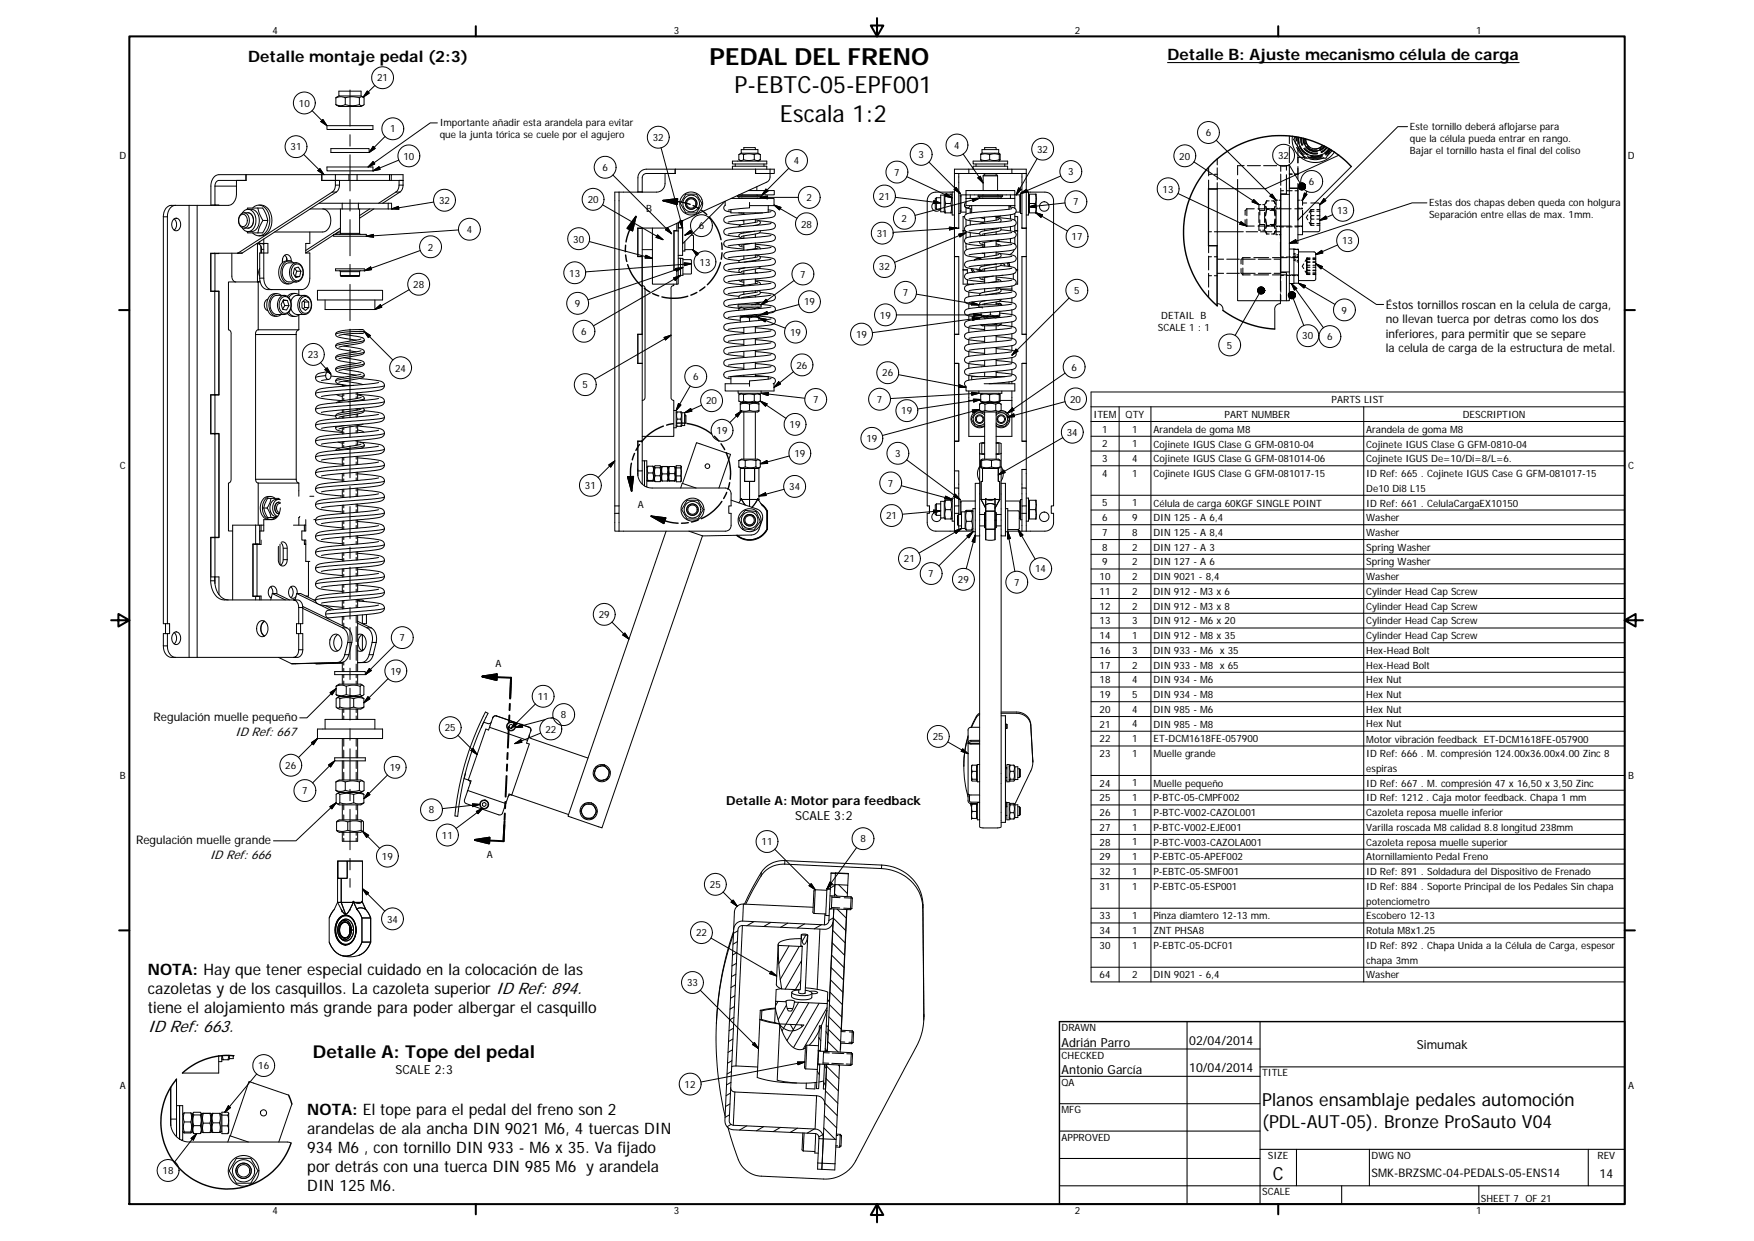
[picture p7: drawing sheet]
<svg xmlns="http://www.w3.org/2000/svg" width="594mm" height="420mm" viewBox="0 0 594 420" stroke-linecap="round" stroke-linejoin="round" font-family="sans-serif">
<defs><g id="words">
<g font-size="8">
<text x="240.3" y="22">PEDAL DEL FRENO</text>
<text x="248.8" y="31.6">P-EBTC-05-EPF001</text>
<text x="264.2" y="41.3">Escala 1:2</text>
</g>
<g font-size="6.1">
<text x="427.5" y="374.4">Planos ensamblaje pedales automoción</text>
<text x="427.5" y="381.8">(PDL-AUT-05). Bronze ProSauto V04</text>
<text x="431.1" y="399.4">C</text>
</g>
<text font-size="6" x="106" y="358">Detalle A: Tope del pedal</text>
<text font-size="5.6" x="50.1" y="349.2">ID Ref: 663.</text>
<g font-size="5.3">
<text x="84.1" y="21">Detalle montaje pedal (2:3)</text>
<text x="395.4" y="20.3">Detalle B: Ajuste mecanismo célula de carga</text>
<text x="50.1" y="330">NOTA: Hay que tener especial cuidado en la colocación de las</text>
<text x="50.1" y="336.4">cazoletas y de los casquillos. La cazoleta superiorID Ref: 894.</text>
<text x="50.1" y="342.8">tiene el alojamiento más grandepara poder albergar el casquillo</text>
<text x="104.1" y="377.6">NOTA: El tope para el pedal del freno son 2</text>
<text x="104.1" y="384">arandelas de ala ancha DIN 9021 M6, 4 tuercas DIN</text>
<text x="104.1" y="390.4">934 M6 , con tornillo DIN 933 - M6 x 35. Va fijado</text>
<text x="104.1" y="396.8">por detrás con una tuerca DIN 985 M6 y arandela</text>
<text x="104.1" y="403.2">DIN 125 M6.</text>
</g>
<g font-size="4.2">
<text x="79.7" y="249.1">ID Ref: 667</text>
<text x="246" y="272.5">Detalle A: Motor para feedback</text>
<text x="269.3" y="277.5">SCALE 3:2</text>
<text x="71.1" y="290.7">ID Ref: 666</text>
<text x="402.8" y="353.7">02/04/2014</text>
<text x="359.5" y="354.3">Adrián Parro</text>
<text x="479.9" y="355.1">Simumak</text>
<text x="133.9" y="363.6">SCALE 2:3</text>
<text x="359.5" y="363.6">Antonio García</text>
<text x="402.8" y="363">10/04/2014</text>
<text x="541.8" y="398.7">14</text>
</g>
<g font-size="4">
<text x="469.4" y="104.7">Éstos tornillos roscan en la celula de carga,</text>
<text x="469.4" y="109.5">no llevan tuerca por detras como los dos</text>
<text x="469.4" y="114.3">inferiores, para permitir que se separe</text>
<text x="469.4" y="119.1">la celula de carga de la estructura de metal.</text>
<text x="52" y="244.3">Regulación muelle pequeño</text>
<text x="46.1" y="285.9">Regulación muelle grande</text>
<text x="464.5" y="398.5">SMK-BRZSMC-04-PEDALS-05-ENS14</text>
</g>
<g font-size="3.4">
<text x="92.3" y="11.3">4</text>
<text x="228.2" y="11.3">3</text>
<text x="364.1" y="11.3">2</text>
<text x="499.9" y="11.3">1</text>
<text x="127.7" y="27.6">21</text>
<text x="101.3" y="36.1">10</text>
<text x="132.1" y="44.9">1</text>
<text x="148.9" y="42.7">Importante añadir esta arandela para evitar</text>
<text x="148.9" y="46.7">que la junta tórica se cuele por el agujero</text>
<text x="221.1" y="47.7">32</text>
<text x="408.4" y="46.1">6</text>
<text x="477.5" y="43.9">Este tornillo deberá aflojarse para</text>
<text x="40.4" y="53.7">D</text>
<text x="98.4" y="50.9">31</text>
<text x="311.1" y="53.6">3</text>
<text x="323.2" y="50.4">4</text>
<text x="351.3" y="51.8">32</text>
<text x="432.9" y="53.8">32</text>
<text x="477.5" y="48">que la célula pueda entrar en rango.</text>
<text x="477.5" y="52.1">Bajar el tornillo hasta el final del coliso</text>
<text x="551.4" y="53.7">D</text>
<text x="136.6" y="54.1">10</text>
<text x="204" y="57.9">6</text>
<text x="268.9" y="55.6">4</text>
<text x="302.8" y="59.5">7</text>
<text x="361.8" y="59.4">3</text>
<text x="399.4" y="54">20</text>
<text x="393.8" y="65.2">13</text>
<text x="443.3" y="62.7">6</text>
<text x="148.7" y="69.1">32</text>
<text x="199" y="68.8">20</text>
<text x="218.9" y="71.7">B</text>
<text x="273.1" y="68.1">2</text>
<text x="297.7" y="67.6">21</text>
<text x="363.4" y="69.6">7</text>
<text x="484.1" y="69.7">Estas dos chapas deben queda con holgura</text>
<text x="236.7" y="77.7">6</text>
<text x="271.3" y="77">28</text>
<text x="305.4" y="75.2">2</text>
<text x="452.9" y="72.5">13</text>
<text x="484.1" y="73.7">Separación entre ellas de max. 1mm.</text>
<text x="158.1" y="78.9">4</text>
<text x="194.2" y="82.1">30</text>
<text x="297" y="80.2">31</text>
<text x="362.9" y="81.3">17</text>
<text x="454.6" y="82.8">13</text>
<text x="144.9" y="84.8">2</text>
<text x="236.9" y="89.9">13</text>
<text x="192.8" y="93.6">13</text>
<text x="271" y="94">7</text>
<text x="297.7" y="91.5">32</text>
<text x="139.9" y="97.5">28</text>
<text x="305.8" y="100.2">7</text>
<text x="363.8" y="99.5">5</text>
<text x="194.7" y="104">9</text>
<text x="272.3" y="103.4">19</text>
<text x="298" y="107.9">19</text>
<text x="393.3" y="107.8">DETAIL B</text>
<text x="454.4" y="106.2">9</text>
<text x="196.8" y="113.4">6</text>
<text x="267.6" y="113.7">19</text>
<text x="392.1" y="111.9">SCALE 1 : 1</text>
<text x="289.9" y="114.4">19</text>
<text x="415.5" y="118">5</text>
<text x="441.1" y="114.9">30</text>
<text x="449.5" y="115.2">6</text>
<text x="104.3" y="121.3">23</text>
<text x="133.8" y="125.8">24</text>
<text x="269.8" y="124.8">26</text>
<text x="362.9" y="125.5">6</text>
<text x="197.3" y="131.5">5</text>
<text x="234.7" y="128.8">6</text>
<text x="298.8" y="127.4">26</text>
<text x="239.2" y="136.9">20</text>
<text x="275.4" y="136.5">7</text>
<text x="297" y="136.4">7</text>
<text x="362.4" y="136.3">20</text>
<text x="451" y="136.5">PARTS LIST</text>
<text x="305.3" y="140.3">19</text>
<text x="370.4" y="141.5">ITEM</text>
<text x="381.2" y="141.5">QTY</text>
<text x="414.8" y="141.5">PART NUMBER</text>
<text x="495.4" y="141.5">DESCRIPTION</text>
<text x="242.7" y="147">19</text>
<text x="267.4" y="145">19</text>
<text x="293.4" y="149.7">19</text>
<text x="361.3" y="147.6">34</text>
<text x="373.4" y="146.5">1</text>
<text x="383.5" y="146.5">1</text>
<text x="390.7" y="146.5">Arandela de goma M8</text>
<text x="462.8" y="146.5">Arandela de goma M8</text>
<text x="269.1" y="154.7">19</text>
<text x="303.2" y="154.7">3</text>
<text x="373.4" y="151.5">2</text>
<text x="383.5" y="151.5">1</text>
<text x="390.7" y="151.5">Cojinete IGUS Clase G GFM-0810-04</text>
<text x="462.8" y="151.5">Cojinete IGUS Clase G GFM-0810-04</text>
<text x="40.6" y="158.7">C</text>
<text x="373.4" y="156.5">3</text>
<text x="373.4" y="161.5">4</text>
<text x="383.5" y="156.4">4</text>
<text x="383.5" y="161.5">1</text>
<text x="390.7" y="156.5">Cojinete IGUS Clase G GFM-081014-06</text>
<text x="390.7" y="161.5">Cojinete IGUS Clase G GFM-081017-15</text>
<text x="462.8" y="156.5">Cojinete IGUS De=10/Di=8/L=6.</text>
<text x="462.8" y="161.5">ID Ref: 665 . Cojinete IGUS Case G GFM-081017-15</text>
<text x="551.5" y="158.7">C</text>
<text x="198.1" y="165.6">31</text>
<text x="267.3" y="166">34</text>
<text x="300.7" y="164.8">7</text>
<text x="462.8" y="166.5">De10 Di8 L15</text>
<text x="216.1" y="171.9">A</text>
<text x="373.4" y="171.4">5</text>
<text x="383.5" y="171.4">1</text>
<text x="390.7" y="171.6">Célula de carga 60KGF SINGLE POINT</text>
<text x="462.8" y="171.5">ID Ref: 661 . CelulaCargaEX10150</text>
<text x="300.1" y="175.8">21</text>
<text x="373.4" y="176.4">6</text>
<text x="383.5" y="176.4">9</text>
<text x="390.7" y="176.4">DIN 125 - A 6,4</text>
<text x="462.8" y="176.5">Washer</text>
<text x="373.4" y="181.4">7</text>
<text x="383.5" y="181.4">8</text>
<text x="390.7" y="181.4">DIN 125 - A 8,4</text>
<text x="462.8" y="181.5">Washer</text>
<text x="306.1" y="190.4">21</text>
<text x="373.4" y="186.4">8</text>
<text x="373.4" y="191.4">9</text>
<text x="383.5" y="186.4">2</text>
<text x="383.5" y="191.4">2</text>
<text x="390.7" y="186.4">DIN 127 - A 3</text>
<text x="390.7" y="191.4">DIN 127 - A 6</text>
<text x="462.8" y="186.5">Spring Washer</text>
<text x="462.8" y="191.5">Spring Washer</text>
<text x="314.4" y="195.4">7</text>
<text x="324.4" y="197.4">29</text>
<text x="350.6" y="193.8">14</text>
<text x="372.4" y="196.4">10</text>
<text x="383.5" y="196.4">2</text>
<text x="390.7" y="196.4">DIN 9021 - 8,4</text>
<text x="462.8" y="196.4">Washer</text>
<text x="343.4" y="198.4">7</text>
<text x="372.4" y="201.4">11</text>
<text x="383.5" y="201.4">2</text>
<text x="390.7" y="201.4">DIN 912 - M3 x 6</text>
<text x="462.8" y="201.4">Cylinder Head Cap Screw</text>
<text x="202.8" y="209.3">29</text>
<text x="372.4" y="206.4">12</text>
<text x="383.5" y="206.4">2</text>
<text x="390.7" y="206.4">DIN 912 - M3 x 8</text>
<text x="462.8" y="206.4">Cylinder Head Cap Screw</text>
<text x="372.4" y="211.4">13</text>
<text x="383.5" y="211.4">3</text>
<text x="390.7" y="211.4">DIN 912 - M6 x 20</text>
<text x="462.8" y="211.4">Cylinder Head Cap Screw</text>
<text x="135.3" y="217.1">7</text>
<text x="372.4" y="216.3">14</text>
<text x="372.4" y="221.3">16</text>
<text x="383.5" y="216.3">1</text>
<text x="383.5" y="221.3">3</text>
<text x="390.7" y="216.4">DIN 912 - M8 x 35</text>
<text x="390.7" y="221.3">DIN 933 - M6 x 35</text>
<text x="462.8" y="216.4">Cylinder Head Cap Screw</text>
<text x="462.8" y="221.4">Hex-Head Bolt</text>
<text x="167.8" y="225.9">A</text>
<text x="372.4" y="226.3">17</text>
<text x="383.5" y="226.4">2</text>
<text x="390.7" y="226.4">DIN 933 - M8 x 65</text>
<text x="462.8" y="226.4">Hex-Head Bolt</text>
<text x="132.2" y="228.4">19</text>
<text x="372.4" y="231.4">18</text>
<text x="383.5" y="231.3">4</text>
<text x="390.7" y="231.4">DIN 934 - M6</text>
<text x="462.8" y="231.3">Hex Nut</text>
<text x="182.1" y="237">11</text>
<text x="372.4" y="236.3">19</text>
<text x="383.5" y="236.3">5</text>
<text x="390.7" y="236.3">DIN 934 - M8</text>
<text x="462.8" y="236.3">Hex Nut</text>
<text x="190" y="243.2">8</text>
<text x="372.4" y="241.3">20</text>
<text x="383.5" y="241.3">4</text>
<text x="390.7" y="241.3">DIN 985 - M6</text>
<text x="462.8" y="241.3">Hex Nut</text>
<text x="150.7" y="247.6">25</text>
<text x="184.7" y="248.1">22</text>
<text x="315.9" y="250.6">25</text>
<text x="372.4" y="246.3">21</text>
<text x="372.4" y="251.3">22</text>
<text x="383.5" y="246.3">4</text>
<text x="383.5" y="251.3">1</text>
<text x="390.7" y="246.3">DIN 985 - M8</text>
<text x="390.7" y="251.3">ET-DCM1618FE-057900</text>
<text x="462.8" y="246.3">Hex Nut</text>
<text x="462.8" y="251.4">Motor vibración feedback ET-DCM1618FE-057900</text>
<text x="372.4" y="256.3">23</text>
<text x="383.5" y="256.3">1</text>
<text x="390.7" y="256.3">Muelle grande</text>
<text x="462.8" y="256.5">ID Ref: 666 . M. compresión 124.00x36.00x4.00 Zinc 8</text>
<text x="40.6" y="263.7">B</text>
<text x="96.6" y="260.3">26</text>
<text x="132" y="261">19</text>
<text x="462.8" y="261.4">espiras</text>
<text x="551.5" y="263.7">B</text>
<text x="102.4" y="268.9">7</text>
<text x="372.4" y="266.3">24</text>
<text x="383.5" y="266.3">1</text>
<text x="390.7" y="266.4">Muelle pequeño</text>
<text x="462.8" y="266.4">ID Ref: 667 . M. compresión 47 x 16,50 x 3,50 Zinc</text>
<text x="145.2" y="275.4">8</text>
<text x="372.4" y="271.3">25</text>
<text x="383.5" y="271.3">1</text>
<text x="390.7" y="271.3">P-BTC-05-CMPF002</text>
<text x="462.8" y="271.3">ID Ref: 1212 . Caja motor feedback. Chapa 1 mm</text>
<text x="372.4" y="276.3">26</text>
<text x="372.4" y="281.3">27</text>
<text x="383.5" y="276.3">1</text>
<text x="383.5" y="281.2">1</text>
<text x="390.7" y="281.3">P-BTC-V002-EJE001</text>
<text x="390.7" y="276.3">P-BTC-V002-CAZOL001</text>
<text x="462.8" y="276.3">Cazoleta reposa muelle inferior</text>
<text x="462.8" y="281.3">Varilla roscada M8 calidad 8.8 longitud 238mm</text>
<text x="149.7" y="283.9">11</text>
<text x="257.9" y="286.2">11</text>
<text x="291.4" y="285.2">8</text>
<text x="372.4" y="286.3">28</text>
<text x="383.5" y="286.2">1</text>
<text x="390.7" y="286.3">P-BTC-V003-CAZOLA001</text>
<text x="462.8" y="286.3">Cazoleta reposa muelle superior</text>
<text x="129.4" y="291.1">19</text>
<text x="164.9" y="290.5">A</text>
<text x="372.4" y="291.3">29</text>
<text x="383.5" y="291.3">1</text>
<text x="390.7" y="291.3">P-EBTC-05-APEF002</text>
<text x="462.8" y="291.3">Atornillamiento Pedal Freno</text>
<text x="372.4" y="296.2">32</text>
<text x="383.5" y="296.2">1</text>
<text x="390.7" y="296.2">P-EBTC-05-SMF001</text>
<text x="462.8" y="296.3">ID Ref: 891 . Soldadura del Dispositivo de Frenado</text>
<text x="240.4" y="300.7">25</text>
<text x="372.4" y="301.3">31</text>
<text x="383.5" y="301.2">1</text>
<text x="390.7" y="301.3">P-EBTC-05-ESP001</text>
<text x="462.8" y="301.3">ID Ref: 884 . Soporte Principal de los Pedales Sin chapa</text>
<text x="372.4" y="311.2">33</text>
<text x="383.5" y="311.2">1</text>
<text x="390.7" y="311.3">Pinza diamtero 12-13 mm.</text>
<text x="462.8" y="306.3">potenciometro</text>
<text x="462.8" y="311.3">Escobero 12-13</text>
<text x="131.1" y="312.3">34</text>
<text x="235.7" y="317">22</text>
<text x="372.4" y="316.2">34</text>
<text x="383.5" y="316.2">1</text>
<text x="390.7" y="316.2">ZNT PHSA8</text>
<text x="462.8" y="316.3">Rotula M8x1.25</text>
<text x="372.4" y="321.2">30</text>
<text x="383.5" y="321.2">1</text>
<text x="390.7" y="321.2">P-EBTC-05-DCF01</text>
<text x="462.8" y="321.4">ID Ref: 892 . Chapa Unida a la Célula de Carga, espesor</text>
<text x="462.8" y="326.3">chapa 3mm</text>
<text x="232.7" y="333.9">33</text>
<text x="372.4" y="331.2">64</text>
<text x="383.5" y="331.2">2</text>
<text x="390.7" y="331.2">DIN 9021 - 6,4</text>
<text x="462.8" y="331.2">Washer</text>
<text x="359.5" y="349.1">DRAWN</text>
<text x="359.5" y="358.4">CHECKED</text>
<text x="87.5" y="362">16</text>
<text x="427.5" y="364.4">TITLE</text>
<text x="40.6" y="368.7">A</text>
<text x="231.9" y="368.3">12</text>
<text x="359.5" y="367.7">QA</text>
<text x="551.5" y="368.7">A</text>
<text x="359.5" y="376.9">MFG</text>
<text x="359.5" y="386.2">APPROVED</text>
<text x="429.4" y="392.4">SIZE</text>
<text x="464.5" y="392.4">DWG NO</text>
<text x="541.1" y="392.3">REV</text>
<text x="55.1" y="397.5">18</text>
<text x="427.5" y="404.7">SCALE</text>
<text x="501.6" y="406.8">SHEET 7 OF 21</text>
<text x="92.3" y="411.1">4</text>
<text x="228.2" y="411.1">3</text>
<text x="364.1" y="411.1">2</text>
<text x="499.9" y="411.1">1</text>
</g>
</g></defs>
<g fill="none" stroke="#000" stroke-width=".34">
<path d="M105.7 37.5l5 5M113.8 33.1v2.3M113.8 35.4l1 .6h7.5l.7-.4M113.8 33.1l1.6-.4 1.5 .4M113.8 35.4l1.6 .4 1.5-.4M114.8 32.5l-1 .6M114.8 30.9h7.5v1.6h-7.5zM116.9 35.4l2.4 .4 2.4-.4M116.9 33.1v2.3M116.9 33.1l2.4-.4 2.4 .4M118.5 30.5v12.2M121.7 33.1v2.3"/>
<path d="M121.7 33.1l.8-.4 .8 .4v2.3l-.8 .4-.8-.4M124.4 30.8l.7 .7-2.1 1.4zM127 28.9l-4 4-.7-.4M83.3 59.1v2zM102.9 52.3l6.8 6.8M107.7 57.8l.7-.7 1.3 2zM109 59.1v2h9.2M109 59.1v2M109.4 40.5l1.3 2-2-1.3zM110.7 42.5h15.6v1.3h-15.6zM110.7 56.5h15.6v1.3h-15.6zM112.1 50.3h12.9v1.3h-12.9z"/>
<path d="M113.6 59.1v3.6M118.2 59.1h-44a3.4 3.4 0 0 0-2.8 3.9v6.4l2.8 .1M118.2 59.1v2M118.2 59.1h2.7M118.5 45.6v3.9M118.5 52.4v12.2M120.9 59.1h11M120.9 59.1v2M126.3 57.8l2.1-1.3 .4 .9zM126.4 54.7l.5 .8-2.2 1zM126.4 49.6l.7 .6-2.1 1.4zM130.4 46.2l-5.4 5.4"/>
<path d="M131.9 59.1h.6M131.9 59.1v2M135.1 54.2l-8.8 3.6M148.1 41.6h-2.4l-21 14.9M207.6 59.2l19.9 19.9M223.9 50l7.3 27.2M248.1 54.5h11.6v1h-11.6zM248.1 57.3v-1h11.6v1M249 55.5v.8M250.4 54.2l.7 .3M251.1 51.9l-.7 .4M251.1 50.7h5.6v1.2h-5.6z"/>
<path d="M251.8 52.3l-.8-.2-.8 .2v1.8l.8 .3 .8-.3M251.8 54.1l1.9 .3 1.8-.3M251.8 52.3v1.8M251.8 52.3l1.9-.2 1.8 .2M251.9 50.7v-.7h3.9v.7M255.5 54.1l1 .3 1-.3M255.5 52.3v1.8M255.5 52.3l1-.2 1 .2M256.7 51.9l.8 .4M257.5 54.1l-.8 .4M257.5 52.3v1.8M258.8 55.5v.8"/>
<path d="M260.8 57.3h-41.8a2.89 2.89 0 0 0-2.9 2.9v4.8M260.8 57.3v2.9l-.9 1.3-34.1 15.7h-9.8v9.7h1.5v26.3h-1.5v9.9h1.5v26.2h-1.5v11.1a4.8 4.8 0 0 0 4.9 4.8h24.8a1.94 1.94 0 0 1 1.9 2v4.1h-.8v2.5h.8v4.1a1.9 1.9 0 0 1-1.9 1.9h-36M260.8 57.3h1.4v1.4h-6.3v-1.4v1.4M267.2 57l-8.9 8.9M307.1 59.8l15.4 7.2M314.6 54.9l10.6 10.6M324.7 58.7v18.5M326.2 52.2l6.8 9.8M328.1 57.3h-4.8v107.9M328.1 58.7h14.6M328.1 57.3v1.4M328.1 58.7h-4.8"/>
<path d="M328.1 57.3h1.5M329.6 54.5h11.7v1h-11.7zM329.6 57.3v-1h11.7v1M329.6 57.3h11.7M330.6 55.5v.8M332.2 52.3l1.5-.2 1.5 .2M332.2 54.1l.4 .4M332.2 54.1l1.5 .3 1.5-.3M332.2 52.3v1.8M332.6 50.7h5.7v1.2h-5.7zM332.6 51.9l-.4 .4M333 59.5l.2-.2h4.5l.2 .2"/>
<path d="M333 59.5v5M333 59.5h4.9M333.5 50.7v-.7h3.9v.7M333.5 58.7v.6M335.2 52.3l1.6-.2 1.6 .2M335.2 54.1l1.6 .3 1.6-.3M335.2 52.3v1.8M337.4 58.7v.6M337.9 59.5v5M338.3 51.9l.3 .2M338.4 52.3l.2-.2v2.2l-.2-.2M338.4 52.3v1.8"/>
<path d="M338.6 54.4l-.3 .1M340.3 55.5v.8M341.3 57.3h1.4M342.7 57.3h4.9v29.5M342.7 58.7h4.9M342.7 57.3v1.4M346.1 58.7v18.5M351.3 53.7l-7.1 12.3M359.3 59.6l-13.7 5.9M404.4 54.8l22 14.5M411.9 47.5l20.3 20.3M436.6 55.8l3.8 6.3"/>
<path d="M437.7 46.2a7.8 7.8 0 0 0 5 8.3 7.8 7.8 0 0 0 9.3-3M438.7 46.3a1.04 1.04 0 0 0 0 1.8l2.6 4.6a1.01 1.01 0 0 0 1.5 .9h5.3a.97 .97 0 0 0 1.5-.8l1.1-2.1M439.5 58.9h.1M439.6 58.9l-.3 .1M439.9 46.5a5.6 5.6 0 0 0 3.6 6 5.6 5.6 0 0 0 6.7-2.1M441.6 46.9a3.9 3.9 0 0 0 2.5 4 3.9 3.9 0 0 0 4.5-1.4M442.3 47.1a3.1 3.1 0 0 0 2 3.1 3.1 3.1 0 0 0 3.6-1M453.4 52.6l-24.7 11.3h-19.4v19.3h2.9v20.3M457.7 56.4l-18.1 18.1M476.8 42.9h-3.4l-26.4 26.4M55.3 73.4v137.8h2.1v3.3h-2.1v4.2M55.3 73.4h1.4"/>
<path d="M56.7 73.4v137.8M58.8 74.3a1.41 1.41 0 0 1 1.5-.3 1.41 1.41 0 0 1 .8 1.5 1.88 1.88 0 0 1-1.9 2.5 2.62 2.62 0 0 1-.4-3.7zM59 74.1a2.61 2.61 0 0 1 0 3.8M59.4 69.5a3.4 3.4 0 0 0-2.7 3.9M64 69.5h-5.9a3.3 3.3 0 0 0-2.8 3.9M64 69.5h2.8M64 69.5v153.1M66.8 69.5v153.1h-2.8M72.8 63h7.3M72.8 63v6.5M80.8 74.6a2 2 0 0 1 2.5-2.4 2.9 2.9 0 0 1-.5 5 2.15 2.15 0 0 1-2-2.5M81.5 72.9a1.53 1.53 0 0 1 1.7 0 1.53 1.53 0 0 1 .6 1.7 1.56 1.56 0 0 1-.6 1.7 1.56 1.56 0 0 1-1.7 .1 2.71 2.71 0 0 1 0-3.5z"/>
<path d="M82 72.2a2.35 2.35 0 0 1 2.5-1.2 2.35 2.35 0 0 1 1.9 2 3.9 3.9 0 0 1-2.4 5.4l-.9-.2-1.1-1.1M82.6 72h1.4a2.77 2.77 0 0 1 1.9 2.6 2.77 2.77 0 0 1-1.9 2.6h-1.4M83.3 61.1h-9.1a1.67 1.67 0 0 0-1.4 1.9M83.3 61.1h-3.2v4.5a3.6 3.6 0 0 1-2.8 3.9h-10.5M83.6 78.4a1.51 1.51 0 0 0 1.7 .4h2M84 70.9h1.2a3.9 3.9 0 0 1 2.3 5.5 2.87 2.87 0 0 1-2.3 2h-1.2M85.5 70.4a3.1 3.1 0 0 1 5.4 1.7 5.9 5.9 0 0 1-2.4 7.6 2.89 2.89 0 0 1-3-.9M87.3 70.4l.6 2.1 1.2 2.1M87.3 70.4h-2a1.51 1.51 0 0 0-1.7 .5M87.3 70.4h1.7l1.1 2.1 .6 2.1M87.7 69.4a4.5 4.5 0 0 1 4.4 5.2 4.5 4.5 0 0 1-4.4 5.2M89.1 74.6l-1.2 2.1-.6 2.1"/>
<path d="M89.1 74.6h1.6M90.7 74.6l-.6 2.1-1.1 2.1h-1.7M104.9 78.5v3.9h-1.3v3.3M105.1 70.7h10.8M108 68.8h7.9M109.3 70.7a3.9 3.9 0 0 1 2.6 5.3 3 3 0 0 1-2.6 2.5h-16.3M112.5 65h1.4M112.5 65l-31.9 20.7M113 79.4h11.1v.6h-11.1zM113 79.7l-.3 .1M113 79.5l-9.4 6.2M113.6 62.7h1.4"/>
<path d="M113.6 62.7a2.66 2.66 0 0 1-1.1 2.3M113.9 65l-31.9 20.7M114.2 78.8h1.1M114.4 78.6l-.8 .8M115 61.1v1.6M115 62.7a2.89 2.89 0 0 1-1.1 2.3M115.3 79l-.3 .4M115.3 70.7v8.3M115.3 79h6.5M115.3 78.1l-2 1.3M115.3 77.2l-11.7 7.6M115.9 70.7h5.5"/>
<path d="M115.9 68.8v1.9M115.9 68.8h5.5M118.2 61.1h2.7M118.5 67.6v3.8M118.5 74.4v12.2M120.9 61.1h11M121.4 70.7h10.1M121.4 68.8h10.1M121.4 68.8v1.9M121.8 70.7v8.3M121.8 79l.3 .4M124.1 80l2.4-.6v.9z"/>
<path d="M125.2 70.7l-3.4 2.3M126.6 70.7l-4.8 3.2M131.5 68.8h1.1v1.9M131.5 70.7h1.1M131.5 68.8v1.9M131.9 61.1h.6M132.5 61.1v-2h4v3.6M132.5 61.1h4M132.6 70.7l2.4-.8 .1 .9zM134.1 65h1.4M134.1 65l-5.9 3.8M135.2 62.7h1.3"/>
<path d="M135.2 62.7a2.96 2.96 0 0 1-1.1 2.3M135.2 61.1v1.6M135.5 65l-5.9 3.8M136.5 62.7a2.72 2.72 0 0 1-1 2.3M146.9 68.4l-14.3 2.3M155.3 77.9l-31.2 2.1M204.1 69.3l20.5 11.9M209.7 65v106.3M209.7 65h-1.5v114.8h1.5M216.1 77.2v9.6h1.4v26.4M216.1 65h1.4M216.1 77.3h1.4"/>
<path d="M217.5 65v-4.8a1.41 1.41 0 0 1 1.5-1.5h9.7v-1.4v1.4h-3.5v3.4a2.93 2.93 0 0 1-2.9 2.9h-12.6M217.5 77.2v9.6M221 77.2v19h8.2M222.7 79.5l1.9 1.7-2.4-.8zM226.1 77.1l1.4 2-2.1-1.3zM228.3 78.2h1.4M229.2 75.6v2.5h-.9v13.3h.9v4.8M229.7 77.2h1.5M229.7 75.4v15.9M229.8 75.4v1.7h1.4M230.1 74.9l.9-.2 .2 2.5zM231.2 77.1v9.4h-1.5"/>
<path d="M231.2 74.7v.1M231.2 74.7l-.2 .1M232 79.6l1.8-1.6 .5 .8zM232.3 65.7h2.2a1.42 1.42 0 0 1 2.1 1.3l.9 1.5a1.33 1.33 0 0 1-.4 1.6l-1.2 2h-3.6l-1.6-2.8a1.3 1.3 0 0 1 .4-1.6zM234.1 79.6h.5a4.9 4.9 0 0 1 .3 3.3l-.1 1.5-2.8 .1M234.4 78.2l-2.4 1.4M245.6 68.2l-14.4 14.3M245.6 68.1v1.4M245.7 69.5a1.24 1.24 0 0 0-.4 1.5 1.24 1.24 0 0 0 1.5 .6l.8 .2M247.6 71v1.1h10.7M247.6 67.2h14.6v2.4h-8.3M250 66.1h8v.5h-8.2v-.4"/>
<path d="M250.2 72.1l1.7 .1M250.2 66.6v.5h7.3v-.5M251.2 74.6l.7 .2M251.2 67.1l.2 .1M251.4 66l-.2 .1M251.9 72.1v.5M251.9 74.5v1.4M251.9 78.6v.3M251.9 79.9v.8M253.5 64.5h8.7v1.5h-11.9M253.9 68.5v1.9l-7.3 .7M255.6 78.3l-2 .3a4.7 4.7 0 0 0-3.4 1.1l.5 .7 1.1 .3"/>
<path d="M255.8 72.1v.2M255.8 74.2v1.1M255.8 76.3h.1M255.8 79.2v1.2M255.8 74.4l.7 .1a.82 .82 0 0 1 1 .8 .82 .82 0 0 1-1 .8l-1.3 .3M256.3 63.2v1.3M256.4 66l.2 .1M256.6 67.1l-.3 .1M256.7 75l-3.5 .7a3.5 3.5 0 0 0-3 1.1M257 74.7l1.4 .2a6 6 0 0 1 4.1 1 1.31 1.31 0 0 1-1.5 1.8l-14.4 1.5M257.3 78.8h.4a8.9 8.9 0 0 1 4.8 1.1 1.45 1.45 0 0 1-.4 1.5 1.45 1.45 0 0 1-1.4 .4l-14.1 1.5M257.5 78.1v.2a2.54 2.54 0 0 1-2.5 1.1l-3.9 .7"/>
<path d="M257.5 66.8h12.9M258.2 65.9l1.2-1.9 .7 .7-1.7 1.2M258.7 66.6l-1.2 .2M258.9 66.5l1.1-.1v.9l-2.5-.5M260.2 69.6v2.2M260.2 71l.5 .1a1.42 1.42 0 0 1 1.8 1.8 7.2 7.2 0 0 1-4.7 1.1l-11.2 1.2M261.1 79.7l-11.1 1.2a8.9 8.9 0 0 0-4.7 1 1.5 1.5 0 0 0 .4 1.5 1.5 1.5 0 0 0 1.5 .4l4.7 .5M261.1 75.7l-11.8 1.2a5.9 5.9 0 0 0-4 1.1 1.41 1.41 0 0 0 1.7 1.8l3.4 .3M261.1 71.6l-11.6 1.2a6.6 6.6 0 0 0-4.2 1.1 1.29 1.29 0 0 0 1.4 1.8l4.2 .5M262.2 69.4l7.7 4.5M262.2 69.4l2.3 .8-.5 .9zM303.2 66.8l15.4 1.9"/>
<path d="M316.3 67.9l2.3 .8-2.5 .2zM316.8 68.4a1.59 1.59 0 0 0-.9 2.4 1.59 1.59 0 0 0 2.6 0M317.2 67l-.4 .3v3.2l.4 .3M317.2 67v3.8M317.2 70.8h1.4M317.2 67h1.4M318.6 66.1h1.2v5.6h-1.2zM319.8 71.7l.5 .4M320.3 65.7l-.5 .4M320.3 65.7h1.7M320.3 68.9h1.7M320.3 72.1h1.7"/>
<path d="M320.3 68.9l-.3 1.6 .3 1.6M320.3 65.7l-.3 1.6 .3 1.6M320.5 65.5l2 1.5-2.4-.6zM321.5 76.9l2.5 .3-2.4 .7zM322 65.7l.3 1.6-.3 1.6M322 68.9l.3 1.6-.3 1.6M322 65.7l.5 .4M322.5 65h.8M322.5 65v7.8h.8M322.5 71.7l-.5 .4M322.5 65h-5.5a2.93 2.93 0 0 0-3 3v103.3h.8v2.5h-.8v3.1a2.89 2.89 0 0 0 3 2.9h6.3M323.3 77.2h1.4"/>
<path d="M323.8 63.4l1.4 2.1-2-1.4zM324 77.2l-21.5 1.5M324.7 65.5h.5M324.7 79.3l2.5-.5-2.1 1.4zM324.7 77.2l-1.4 .1M325.2 66.2l.3 .3M325.2 65.5v6.8h-.5M325.5 71.3l-.3 .3M326.2 78.1h.7M326.2 78.2h.8M326.7 69.4l.1 .5 .4 .4 1.9 .5M326.7 73.3h-.5v22.9h3.5"/>
<path d="M327.2 70.3v2.2M327.2 74.3v2.3M327.2 78.3v2.3M327.2 68.5a.97 .97 0 0 0-.1 1.7 .97 .97 0 0 0 1.5-.6M327.2 67.2h16.5v2.4M327.2 78.8l-24.2 10M328.6 66v1.2M328.6 70.7v1.4M328.6 74.7v1.5M328.6 78.8v1.4M328.6 71.8h.5M329.1 69.6v2.4"/>
<path d="M329.3 67.2l2.5-.1-2.2 1.1zM331.2 60.2l.8-.5 1 2.3zM331.3 66.1h8.3v.5h-8.3zM331.8 66.6v.5M331.8 67.1l-21.9 5.8M332.1 73.7l1.4 .3M332.8 67.1l.2 .1M333 66l-.2 .1M333.5 73.5v1.7M333.5 77.6v.5M333.5 79.1v.6M333.5 79.7l-2.4 .2a7.3 7.3 0 0 0-4.2 1 1.36 1.36 0 0 0 .2 1.4 1.36 1.36 0 0 0 1.4 .5l5 .5"/>
<path d="M337.4 73.3v1.2M337.4 77.3v.2M337.4 78.5v.9M337.4 73.6l2 .2a8.3 8.3 0 0 1 4.6 1 1.36 1.36 0 0 1-.2 1.5 1.36 1.36 0 0 1-1.4 .4l-14.2 1.5M337.4 73.7l1 .2a.67 .67 0 0 1 .7 .6 .67 .67 0 0 1-.5 .7M337.9 66l.2 .1M338.1 67.1l-.2 .1M338.3 77.3l-2.8 .5a6.1 6.1 0 0 0-3.7 1.1l.1 .5 .6 .4M338.3 74.3l-5.6 1-.8 .5M338.9 77.1l.1 .1a.94 .94 0 0 1-.3 1 .94 .94 0 0 1-.9 .2l-5.2 1M339 73.1l-2.1 .2M339 77.8l.9 .1a6.3 6.3 0 0 1 4.2 1.1 1.56 1.56 0 0 1-2 1.8l-13.9 1.5"/>
<path d="M339.1 66.6v.5h-7.3M341.8 70l.5 .1a1.41 1.41 0 0 1 1.4 .4 1.41 1.41 0 0 1 .3 1.4 8.8 8.8 0 0 1-5 1.2l-10.8 1.1M341.8 69.6v1.2M342.2 66v1.2M342.2 69.6v.5M342.2 72.7v1.4M342.2 76.7v1.5M342.7 78.7l-9.2 1M342.7 74.7l-11.8 1.2a6.4 6.4 0 0 0-4.1 1 1.38 1.38 0 0 0 .3 1.4 1.38 1.38 0 0 0 1.4 .4l3.3 .4M342.7 70.6l-11.5 1.2a6.8 6.8 0 0 0-4.4 1.1 1.33 1.33 0 0 0 1.6 1.8l4.8 .5M343.7 78.1h1M343.7 78.2h1"/>
<path d="M343.7 73.3h1v22.9h-.7M343.7 66v1.2M343.7 69.6v.9M343.7 72.3v2.2M343.7 76.3v2.3M343.7 66v-1.5h-16.5v5.1h16.5M343.7 66h-18.2v5.8h1.7M343.7 66h1.7v5.8h-1.3M345.4 64.6l-1.2 1.4M345.4 71.3l.2 .3M345.5 64.5l.4-.4-.9-.5-.8 2.4M345.6 65.5v6.8h.5"/>
<path d="M345.6 66.2l-.2 .3M345.6 65.5h.5M345.6 65.5l2.1-1.4 .4 .9zM346.1 77.2h1.5M346.1 77.2l1.5 .1M347.6 65h.8M348.4 65v7.8h-.8M348.4 71.6h.3M348.4 66.1h.3M348.4 70.1l2.3-.8 .2 1zM348.4 65h5.5a2.96 2.96 0 0 1 2.9 3v103.3h-.7v2.5h.7v3.1a2.93 2.93 0 0 1-2.9 2.9h-6.3M348.7 68.9h2"/>
<path d="M350.7 65.7h.3v1.6M350.7 68.9l.3 1.6M350.7 65.7l.3 1.6M350.7 65.7h-2v6.4h2M350.7 71.9l10.9 6.3M350.7 71.9l2.4 .8-.5 .9zM351 70.5l-.3 1.6M351 67.3l-.3 1.6M351 70.5v1.6h-.3M351 67.3v3.2M360.7 68.7l-12.3 1.4M399 65.5l23.3 11"/>
<path d="M409.4 63.9v19.2M409.4 64.1h2.9M412.3 63.9v39.7M412.3 78.5h6.9M419.2 63.9v37.9h16.5M420.3 75l2 1.5-2.4-.6zM424.6 67.5l1.8 1.8-2.3-1zM430.1 66.4l.7-.7 1.4 2.1zM433.8 65.8h2.9M435.7 60.7v4.9h-1.9v26.7h1.9v9.5M436.7 60.2v31.9M436.7 63.8h2.9"/>
<path d="M436.8 60.2v3.5h2.8v18.7h-2.9l41.6-13.7h5M441.2 72.9v6.6h-1.6M441.8 65.4l.9 .4-1.5 2zM442.7 64.7l-1.5 3.1M445.3 68.7l1.3 .1 .4 .5M447 69.3l-.1 8.9-.5 .3h-5.2M447 74.6l2-1.4 .4 .9zM448.4 67.3l.7 .6-2.1 1.4zM451.4 72.7l-4.4 1.9M72.7 85.7v.2M72.7 98.6v35.1M72.8 85.7v12.9"/>
<path d="M74.2 85.7l-2.8 .2v12.7h2.8v35.1h-2.8v13h1.4v-13M78.5 85.7v7.8a1.79 1.79 0 0 0 1.4 2M80.4 85.7h-9v12.9h2.7v35.1h-2.7v13.2h1.4v50.6M80.6 85.7h1.4M82 85.7h-1.6h.2M86.9 82.5h1.9l.5 .3M87.5 95.5h-10.1v16.2a1.28 1.28 0 0 1 .9 1.6v49a1.18 1.18 0 0 1-.9 1.3v16.2h1.4M87.5 95.5v16.2M87.5 95.5h.6M88 94.2v-8.5h2.7v-3.3h-1.4v11.8M88 94.2h1.3M88 94.2a3.4 3.4 0 0 0 2.7 3.8h1.4"/>
<path d="M88 90.9a2.54 2.54 0 0 0 0 2.6M88.3 83.3v2.4M88.6 84.4h.7M88.6 84.4a1.72 1.72 0 0 0-1.4-1.9v13l.8-.4M88.6 84.4v1.3M89.3 80.9v1.5h-1.3v-.6M89.3 94.2a3.5 3.5 0 0 0 2.8 3.8M93.8 99.4a3.5 3.5 0 0 0-3.4 4.7 3 3 0 0 0 3.4 3M95.7 87.6v1.3M96.4 86.4l.7 1 .2 .9M97.1 87.2v1.1M98.7 88.3a3.5 3.5 0 0 0-4.3 4.4 3.2 3.2 0 0 0 3.5 3.4"/>
<path d="M98.7 88.5a1.58 1.58 0 0 0-.6-1.9 1.58 1.58 0 0 0-2 .1l-.4 .9-.1 1.4M99.4 89a2.43 2.43 0 0 0-4 1.6 4.1 4.1 0 0 0 2.4 5.5l.7-.1 .9-.5M99.6 89.8a1.9 1.9 0 0 1 2-.1 1.9 1.9 0 0 1 1 1.8 2.59 2.59 0 0 1-2.3 3.5 3.3 3.3 0 0 1-.7-5.2zM99.8 90.8l1.2-.4 .9 1.4-.4 1.8-1.3 .4-.9-1.4zM99.8 90.8l.7 1M99.9 99.3l-1.4 .2-1.1 .8M100.1 93.6h-.1M100.1 93.6h1.4M100.4 89h-2.5a3.4 3.4 0 0 0-1.8 5.2l1.2 1.2 3.1 .1M100.4 89a3.4 3.4 0 0 0-1.9 5.2l1 1 .9 .3M100.4 89a3.5 3.5 0 0 1 1.5 5.7l-.8 .6-.7 .2M100.5 91.8l-.4 1.8"/>
<path d="M100.5 91.8h1.4M101.2 98v1.8M103.6 85.7h1.3v8.5a3.5 3.5 0 0 1-2.7 3.8h-10.1M107.5 98.3h22.1v3.3h-22.1zM113.7 91h9.7v.7h-9.7zM115 91.7l.3 .3M115.3 92h6.5M115.3 92v1.3M115.3 93.3l.2 .3h6.1l.2-.3M115.3 93.3h6.5M118.5 89.5v3.9M118.5 96.3v12.2"/>
<path d="M121.8 92v1.3M122.1 91.7l-.3 .3M123.4 91.7l2.1-1.3 .4 .9zM138.6 98.1l-11.6 6.7M142.3 84.8l-18.9 6.9M199.6 81.8l21.4 5.7M217.5 96.7a.97 .97 0 0 1 1 1.2v36.7l-.2 .6-.8 .4M217.5 84.5h3.5M218.8 86.4l2.2 1.1-2.5-.1zM228.1 94.1l2.4-.8-1.8 1.6zM228.2 96.2v.5a.94 .94 0 0 0-.9 1.2v36.9l.3 .6 .6 .2v12.1h-10.7M228.3 91.3h1.4"/>
<path d="M228.8 90.9l2.5-.3-2.2 1.2zM229.7 91.3v4.9h-.5M229.7 87.4l1.6 .1v5.7h-.8M229.7 93.3h.8M230.5 93.3l-29.5 17M230.5 87.4v5.9M231.3 87.9h2.6l.3 .3-.1 4.5-2.8 .1M231.3 90.6l-32.1 10.9M231.7 89l2.5 .3-2.4 .6zM232 81.7v3.3h-.8M234.2 89.3l-35.9 2.8M234.6 84.5l1.5 1.6"/>
<path d="M236.5 85.8l-1.9-1.3 1.2 1.9M250.2 82.8l.3 .5 1.4 .4M250.3 94.9l.3 .3 1.3 .4M251.6 94.8l-.5 .1M251.9 82.8v1.9M251.9 86.7v1.1M251.9 90.7h.1M251.9 91.7v1.1M251.9 94.7v2M251.9 98.8v.9M252.3 90.7l-1.2 .2a.8 .8 0 0 0-.8 .9 .8 .8 0 0 0 1 .7l.6 .1M254.6 82.4l-3.5 .7"/>
<path d="M255.8 95.2l1.4 .4 .3 .3v.5M255.8 92.2l.8 .2M255.8 83.3l1.4 .4 .3 .6M255.8 82.7l2 .2a8.4 8.4 0 0 1 4.6 1 1.37 1.37 0 0 1-.2 1.5 1.37 1.37 0 0 1-1.4 .4l-14.2 1.5M255.8 94.8l2 .2a8.4 8.4 0 0 1 4.6 1 1.37 1.37 0 0 1-.2 1.5 1.37 1.37 0 0 1-1.4 .4l-14.2 1.5M255.8 82.3v1.9M255.8 86.3v.8M255.8 88.1v.3M255.8 91.1v1.4M255.8 94.4v1.6M255.8 98.4v.6M256 86.3l.5 .1a.83 .83 0 0 1 1 .8 .83 .83 0 0 1-1.1 .8l-4.4 .8"/>
<path d="M256.7 98.8l-3.5 .6a3.6 3.6 0 0 0-3 1.1l.2 .5M256.7 83.9l-3.7 .7M256.7 86.9l-3.6 .7a3.5 3.5 0 0 0-2.9 1l.1 .3M256.7 95.8l-5.8 1.1M256.8 98.4a.76 .76 0 0 1 .7 .9 .76 .76 0 0 1-1 .5l-5.4 1.1M256.9 90.9l.9 .1a8.9 8.9 0 0 1 4.6 1 1.39 1.39 0 0 1-.2 1.4 1.39 1.39 0 0 1-1.4 .5l-14.2 1.5M257.4 86.9h.5a6.7 6.7 0 0 1 4.6 1.2 1.51 1.51 0 0 1-1.9 1.8l-14 1.4M257.5 99l.9 .1a5.8 5.8 0 0 1 4.1 1.1 1.44 1.44 0 0 1-1.6 1.8l-14.3 1.5M257.5 90.2a4 4 0 0 1-3.2 1.1l-3.2 .6M261.1 83.8l-11.9 1.2a5.8 5.8 0 0 0-4 1.1 1.48 1.48 0 0 0 1.9 1.7l3.4 .4M261.1 87.8l-11.6 1.2a6.6 6.6 0 0 0-4.3 1.1 1.6 1.6 0 0 0 2 1.8l3.6 .4M261.1 91.8l-11.1 1.2a8.9 8.9 0 0 0-4.7 1 1.36 1.36 0 0 0 .2 1.4 1.36 1.36 0 0 0 1.4 .5l5 .5"/>
<path d="M261.1 99.9l-11.8 1.2a5.6 5.6 0 0 0-4.1 1.1 1.49 1.49 0 0 0 1.9 1.8l3.3 .4M261.1 95.9l-11.8 1.1a6.3 6.3 0 0 0-4 1.1 1.39 1.39 0 0 0 .3 1.4 1.39 1.39 0 0 0 1.4 .4l3.3 .4M269 95l-11.2 8.2M310.4 99.6l21.1 3.6M324.7 86.9l-1.4-.1h1.4v26.4h-1.4M326.2 91.3h1.5v1.2M326.2 91.4h1.5M327.2 82.4l.2 2.1M327.2 82.5h.2M327.7 94.7v1.5M328.1 96.2v.2M328.1 98.9v1.6"/>
<path d="M329.4 91l.7 1.1M329.6 92.2l-.7-1.3 .6 1.3M330.8 91.1l.1 .4 1.5 .1M331.8 93.9l.3 .5 1.4 .4M331.8 81.8l.3 .8 1.4 .3M332 87.5l-1 .1-1 .5M332.1 87.4l-1.2 .2-1 .5M332.7 85.7l.8 .2M332.8 83.2l.3 .6M333.3 83.3l.2 .2M333.5 97.8v1.1M333.5 82.1v1.6"/>
<path d="M333.5 85.7v1.3M333.5 89.7v.3M333.5 91v.8M333.5 94v1.8M336.5 93.5l-3.9 .7M337.4 81.5v1.9M337.4 85.3v1.1M337.4 87.4h.1M337.4 90.4v1.1M337.4 93.4v1.9M337.4 97.4v.9M337.4 99.3v.2"/>
<path d="M337.4 94.4l1.5 .5 .2 .5M337.4 89.4l-2.6 .4a3.6 3.6 0 0 0-3 1l.2 .6 1.3 .4M337.4 93.8l2 .2a8.3 8.3 0 0 1 4.6 1 1.37 1.37 0 0 1-.2 1.5 1.37 1.37 0 0 1-1.4 .4l-14.2 1.5M337.4 85.6l.6 .1a.83 .83 0 0 1 1.1 .8 .83 .83 0 0 1-1.1 .8l-.9 .2M337.4 82.6l1.6 .6M337.4 81.7l2 .2a8.3 8.3 0 0 1 4.6 1 1.36 1.36 0 0 1-.2 1.5 1.36 1.36 0 0 1-1.4 .4l-14.2 1.5M337.5 97.4l.4 .1a.86 .86 0 0 1 1.2 .8 .86 .86 0 0 1-1.2 .8l-4.1 .7M337.8 81.4l.1 .3M338.3 83.2l-.5 .1M338.3 86.2l-3.9 .7a3 3 0 0 0-2.6 1M338.3 81.3v.5M338.3 98l-3.4 .7a4.4 4.4 0 0 0-3.1 1v.3"/>
<path d="M338.3 95.1l-3.4 .6M338.4 81.2l-5.8 1.1M338.5 85.8l1.4 .2a6.7 6.7 0 0 1 4.1 1 1.28 1.28 0 0 1-.1 1.3 1.28 1.28 0 0 1-1.3 .5l-14.4 1.5M338.8 97.9h3.9M338.9 89.9h.4a8.3 8.3 0 0 1 4.7 1.1 1.47 1.47 0 0 1-1.8 1.9l-14 1.5M339 98l.8 .1a6.5 6.5 0 0 1 4.3 1.1 1.51 1.51 0 0 1-1.9 1.8l-14 1.4M339 89.2l.1 .2a2.48 2.48 0 0 1-2.6 1.1l-3.9 .7M339.5 89.2l.8 .4v.4M339.7 93.2l-.7 .1M341.1 89l.4 1.2M341.6 89l.4 1.3-.4-1.3M342.2 80.8v1.4"/>
<path d="M342.7 94.8l-11.9 1.3a5.3 5.3 0 0 0-4 1.1 1.51 1.51 0 0 0 1.8 1.7l3.5 .4M342.7 82.8l-11.2 1.1a7.2 7.2 0 0 0-4.7 1.1 1.42 1.42 0 0 0 .3 1.4 1.42 1.42 0 0 0 1.5 .4l3.9 .4M342.7 86.8l-11.9 1.2a6.3 6.3 0 0 0-4 1 1.4 1.4 0 0 0 .3 1.5 1.4 1.4 0 0 0 1.4 .4l3.4 .3M342.7 90.8l-11.2 1.1a8.8 8.8 0 0 0-4.6 1.1 1.36 1.36 0 0 0 .2 1.4 1.36 1.36 0 0 0 1.4 .5l5 .5M342.7 98.9l-11.3 1.2a9.6 9.6 0 0 0-4.4 .9 1.31 1.31 0 0 0 0 1.4 1.31 1.31 0 0 0 1.4 .6l3.1 .3M342.7 96.9v1M342.7 97.9v.5M343.2 92.7v1.8M343.5 84.5l-.6 1-.9 .7M343.7 80.4v2.1h-.2M343.7 82.5v.1M344.1 91.3h.6"/>
<path d="M344.2 91.4h.5M346.1 86.8h1.5M346.1 86.8v26.4h1.5M347.6 86.9v26.3h-1.5M347.6 86.8l-1.5 .1M412.3 83.1l-2.9 .1M426.5 99.4l-8.2 14.2M433.8 92.1h2.9M436.7 82.4l2.2-1.3 .3 1zM436.7 92.1v9.7h-1M436.7 84.3h1.5v11.7h-1.5M437.4 96l1.8 1.7-.8 .5z"/>
<path d="M437.4 96l10.9 15M438.2 84.4h1.6v11.5M438.2 95.9h1.6M439.8 85.3h5.3l.5 .6-.1 8.9-.4 .2h-5.3M439.8 95.9l2.4 .8-.5 .8zM439.8 95.9l12.3 7.2M445.6 86.2l2.1-1.4 .3 .9zM445.6 89.3l20.6 13.8h2.4M445.6 89.3l2.3 1-.5 .7zM453.1 82.9l-7.5 3.3M86.6 113.3h13.7M86.6 113.3v49"/>
<path d="M87.5 111.7h13.7M87.5 111.7a1.32 1.32 0 0 0-.9 1.6M90.7 101.3a2.14 2.14 0 0 0-1.2 1.9 2.14 2.14 0 0 0 1.2 2M95.2 100a2.37 2.37 0 0 0-3.9 1.7 4 4 0 0 0 2.4 5.4l1-.2 .5-.4M95.4 100.9a1.95 1.95 0 0 1 2.2-.2 1.95 1.95 0 0 1 .9 2 2.45 2.45 0 0 1-2.5 3.3 3.4 3.4 0 0 1-.6-5.1zM96 101.5l1.3 .2 .6 1.8-.8 1.5-1.3-.3-.6-1.7zM96.3 100h-2.5a3.4 3.4 0 0 0-1.8 5.2l1.2 1.2 3.1 .1M96.3 100a3.2 3.2 0 0 0-2.1 4.5 2.44 2.44 0 0 0 2.1 2M96.3 100a3.4 3.4 0 0 1 1.9 5.2 2.25 2.25 0 0 1-1.9 1.3M96.5 103.5l-.7 1.2M96.5 103.5h1.4M97.3 101.7h-1.3l.5 1.8"/>
<path d="M97.4 106.1l1.1 .9 1.4 .1M97.8 105.7a2.24 2.24 0 0 0 3.6 .8M98.5 104.4a2.57 2.57 0 0 0 2.2 2.1h2.5M100.3 113.3v49M101.2 111.7a1.28 1.28 0 0 0-.9 1.6M101.2 106.7v5M101.4 100a2.23 2.23 0 0 0-3.6 .7M102.3 102.3l1.1-.9 1.2 .9v1.8l-1.1 1-1.2-.9zM102.4 100.7a1.94 1.94 0 0 1 2.1 .1 1.94 1.94 0 0 1 .9 1.8 2.52 2.52 0 0 1-2.4 3.4 3.3 3.3 0 0 1-.6-5.3zM102.7 102l.5 .3M103.2 100a3.2 3.2 0 0 0-2.2 4.5 2.55 2.55 0 0 0 2.2 2M103.2 100a3.4 3.4 0 0 1 2.4 3.3 3.4 3.4 0 0 1-2.4 3.2"/>
<path d="M103.2 100h-2.5a2.4 2.4 0 0 0-2.2 2.1M103.2 102.3v1.8M103.2 102.3h1.4M103.2 104.1h1.4M103.2 104.1l-.5 .4M110.1 101.6v3.2h16.9M113.7 113.2v-.1a33.2 33.2 0 0 1 9.7-.9l9.7 9.7M116.4 117.2l3.5 .5a4.9 4.9 0 0 1 3.5 1.2 1.83 1.83 0 0 1-2.2 1.5l-6.4 1.1M116.4 113.2l3.5 .5a5.7 5.7 0 0 1 3.4 1.1l.1 .3a2.35 2.35 0 0 1-2.5 1.3l-6.1 1.2M118.5 111.4v3.9M118.5 118.2v23.1M121.7 112.9h.1"/>
<path d="M121.7 111.6h1.1M121.7 112.9h1.1M122.3 118.7l-5.5 1a4 4 0 0 0-3.1 1.2 1.68 1.68 0 0 0 2 1.4l4.9 .8M122.3 114.8l-5.5 1a3.9 3.9 0 0 0-3.1 1.2v.2a3 3 0 0 0 2.8 1.3l4.1 .6M122.8 111.6l-5 .1a6 6 0 0 0-4.1 1.2v.4a3.3 3.3 0 0 0 3 1.3l3.9 .6M122.8 111.6a.65 .65 0 0 1 .6 .6 .65 .65 0 0 1-.6 .7M122.8 112.9l-5.2 .1-2.8 .6M123.4 115.2l-.8 .3-7.2 1.1-1.7 .6M123.4 119.1l-1.1 .5-6.9 .9-1.7 .6M123.4 112.2l2.1 1.4-.7 .7zM127 104.8l1.8-1.7 .5 .9zM127 101.6v3.2"/>
<path d="M216.1 113.2v9.9l1.4-.1v-9.8M216.1 113.2h1.4M224.9 114.3l2.4-.8-1.9 1.6zM227.3 113.5l-25.8 14.9M250 103.2h7.8v.8h-7.8zM250.2 104.5v.6M250.2 104.5l1-.3 .9 .3M250.3 103l-.1 .2M250.7 107.7v1.4M250.8 106.9l.3 .2M251.1 107.1h5.5M251.1 107.1l-.4 .6"/>
<path d="M251.1 104l-.9 .5M251.9 100.6v.3M251.9 110.9v2.1M251.9 114.9v2.1M251.9 119v2.1M252.1 104.5v.4M252.1 104.5l1.8-.3 1.8 .3M253.9 107.7l-2-.3-1.2 .3M253.9 107.7l1.2-.3 1.9 .3M253.9 107.7v1.1M255.7 104.5v.1M255.7 106.5v.1"/>
<path d="M255.7 106.6l-1.5 .3-1.4-.1M255.7 106.6l.9 .3 .9-.3M255.8 100v.5M255.8 103v.2M255.8 110.6v2M255.8 114.6v2.1M255.8 118.6v2.1M255.8 111l2 .1a8.4 8.4 0 0 1 4.6 1.1 1.5 1.5 0 0 1-.3 1.5 1.5 1.5 0 0 1-1.5 .4l-14 1.5M255.8 115l2 .2a8.4 8.4 0 0 1 4.6 1 1.36 1.36 0 0 1-.2 1.5 1.36 1.36 0 0 1-1.4 .4l-14.2 1.5M255.8 119l2 .2a8.4 8.4 0 0 1 4.6 1 1.36 1.36 0 0 1-.2 1.5 1.36 1.36 0 0 1-1.4 .4l-14.2 1.5M256.1 102.9l1.5 .2a9.5 9.5 0 0 1 4.8 1 1.43 1.43 0 0 1-1.6 1.9l-14.2 1.5M256.6 104l.9 .4-.9-.2-.9 .3"/>
<path d="M256.6 107.1l.4 .6M256.6 107.1h-5.5M256.8 107l1.4 .1a6.6 6.6 0 0 1 4.3 1.2 1.59 1.59 0 0 1-2 1.8l-13.9 1.4M257 107.7v.8M257 107.7l2.5 .4-.4 .9zM257 107.7l9 3.4M257.5 102.3l-.9 .5-2.1 .4M257.5 106.4v.2M257.5 106.6l-.9 .5M257.5 106.6l2.3-1.1 .2 .9zM259.4 101.3l.6 .8-2.2 1.1zM261.1 116.1l-11.6 1.1a7.3 7.3 0 0 0-4.2 1 1.36 1.36 0 0 0 .2 1.5 1.36 1.36 0 0 0 1.4 .4l5 .5"/>
<path d="M261.1 112l-11.6 1.2a7.3 7.3 0 0 0-4.2 1 1.36 1.36 0 0 0 .2 1.4 1.36 1.36 0 0 0 1.4 .5l5 .5M261.1 108l-11.6 1.2a7.6 7.6 0 0 0-4.2 .9 1.36 1.36 0 0 0 .2 1.5 1.36 1.36 0 0 0 1.4 .4l5 .6M261.1 103.9l-11.1 1.2a6.9 6.9 0 0 0-4.7 1.1 1.54 1.54 0 0 0 1.9 1.9l3.5 .3M270.6 103.1l-13.1 3.5M303.6 106.6h28.7M323.3 113.2h1.4M328.1 102.9v1.6M328.1 106.9v1.6M328.1 111v1.6M328.1 115v1.6M328.1 119.1v1.5M329.2 102.3l2.3 .9-2.4 .1z"/>
<path d="M329.9 107.5h-.6l.1 1 2.4-.8M330.7 107.6l1.1 .1M331.5 103.2v.8h1.2M331.5 103.2h7.8v.2M331.8 107.7l-36.3 4.9M331.8 107.7l.7-.3 1.1 .3M331.8 107.7v.4M332.3 106.6l1.6 .3 1.5-.3M332.3 106.6v.3l.4 .2M332.3 105.9v.7M332.3 106.6l-.7 .1M332.3 106.6l-2.4-.5v.8"/>
<path d="M332.7 107.1h5.5M332.7 107.1l-.9 .6M333.4 109.9l-1.1 .1M333.5 101.8v.1M333.5 102.8v.4M333.5 110.3v1.7M333.5 113.9v2.1M333.5 118v2M333.6 107.7v.2M334.2 101.7a2.31 2.31 0 0 0-2.4 1.1l.2 .4M335.4 106.6l1.6 .3 1.6-.3M335.4 105.7v.9"/>
<path d="M337.2 107.6l-2.2-.2-1.4 .3M337.3 109.7l.7 .3 1.1-.3M337.3 109.7l-1.7 .3-1.7-.2M337.3 109.6v.1M337.4 102.2v1M337.4 110.3v1.3M337.4 113.6v2.1M337.4 117.6v2.1M337.4 102.7h1.2M337.4 114l2 .2a8.8 8.8 0 0 1 4.6 1 1.37 1.37 0 0 1-.2 1.5 1.37 1.37 0 0 1-1.4 .4l-14.2 1.5M337.4 118l2 .2a8.8 8.8 0 0 1 4.6 1 1.37 1.37 0 0 1-.2 1.5 1.37 1.37 0 0 1-1.4 .4l-14.2 1.5M338.1 103.2a.48 .48 0 0 1 .5-.5 .48 .48 0 0 1 .5 .5"/>
<path d="M338.2 107.1l.6 .4M338.4 102l1 .1a7.9 7.9 0 0 1 4.6 1 1.4 1.4 0 0 1-.2 1.5 1.4 1.4 0 0 1-1.5 .4l-14.1 1.5M338.6 110.1l1.4 .1a6.7 6.7 0 0 1 4 1 1.4 1.4 0 0 1-.3 1.5 1.4 1.4 0 0 1-1.4 .4l-14.1 1.5M338.6 102.7h.1M338.6 106.6v.3l-.4 .2M338.6 105.4v1.2M338.6 102.7l.5 .5M338.6 106l1.4 .2a6.2 6.2 0 0 1 4 1 1.4 1.4 0 0 1-.3 1.5 1.4 1.4 0 0 1-1.4 .3l-14.1 1.5M338.8 107.5l-1.5 .1M339.1 101.3a3.6 3.6 0 0 1-3.2 1.2l-3.3 .6M339.1 109.7l-.9 .6h-5.5l-.5-.3M339.1 109.4v.3"/>
<path d="M342.7 111l-11.2 1.1a8.8 8.8 0 0 0-4.6 1.1 1.36 1.36 0 0 0 .2 1.4 1.36 1.36 0 0 0 1.4 .5l5 .5M342.7 119.1l-11.2 1.1a8.8 8.8 0 0 0-4.6 1 1.36 1.36 0 0 0 .2 1.5 1.36 1.36 0 0 0 1.4 .4l5 .6M342.7 115l-11.2 1.2a8.8 8.8 0 0 0-4.6 1 1.36 1.36 0 0 0 .2 1.5 1.36 1.36 0 0 0 1.4 .4l5 .5M342.7 107l-11.2 1.1a8.8 8.8 0 0 0-4.6 1 1.36 1.36 0 0 0 .2 1.5 1.36 1.36 0 0 0 1.4 .4l5 .6M342.7 102.9l-11.6 1.2a7.3 7.3 0 0 0-4.3 1.1 1.36 1.36 0 0 0 1.6 1.8l3.8 .4M342.7 100.9v1.6M342.7 104.9v1.6M342.7 108.9v1.7M342.7 113v1.6M342.7 117v1.6M344.1 118.2l.7 .7-2.1 1.4zM347.6 113.2v52"/>
<path d="M362.1 100.9l-19.4 19.4M412.3 102.8a1.93 1.93 0 0 1 1.9 2.3M433.7 101.8v1a1.92 1.92 0 0 0-1.9 2.4v6.2M438 101.1l3.6 9.1M108.6 122.8l3.4 3.9M108.9 139.6h.1M110.1 125.2l.7-.7 1.2 2.2zM110.3 127.2l-3.4 .6M110.7 126a1.24 1.24 0 0 1 1.5 .8 1.24 1.24 0 0 1-.5 1.5 1.24 1.24 0 0 1-1.5-.7 1.24 1.24 0 0 1 .5-1.6zM111.1 125.9l-1.4 .2a2.51 2.51 0 0 0-2.8 1.5 1.73 1.73 0 0 0 1.9 1.9l7.4 .8M111.3 128.5l-2.4 .4M112.1 127.3l4.3 .4"/>
<path d="M114 133.6l1.9 .6M115.9 133.4v2.3M115.9 138.8v.9M116.4 130.5v.1M116.4 130.7v.1M116.4 133.4v.7M116.4 134.9v.7M116.4 138.7v.3M116.4 139.3v.3M116.4 121.1l3.5 .5a4.8 4.8 0 0 1 3.5 1.3v.1a2.36 2.36 0 0 1-2.5 1.4l-6.1 1.1M116.4 125.1l3.5 .5a5 5 0 0 1 3.5 1.2v.2a2.39 2.39 0 0 1-2.5 1.3l-6.1 1.1M116.4 129l6.4 1.2"/>
<path d="M119.8 130.5h-3.9v.3M120.6 133v.7M120.6 134.3v.7M120.6 138.4v.2M120.6 138.7v.2M121.1 133.5l2.1 .2a16.1 16.1 0 0 1 6.6 1.2 1.54 1.54 0 0 1 .2 1.8 1.54 1.54 0 0 1-1.5 .8l-19.6 2.1M121.1 132.9v2M121.1 138.3v.5M121.1 133.7a1.93 1.93 0 0 1 2.3 1.5l-.3 .4M121.7 128.1l1.3 .2a15.3 15.3 0 0 1 6.8 1.3 1.58 1.58 0 0 1 .2 1.8 1.58 1.58 0 0 1-1.7 .7l-19.4 2.1M122.3 134.6l-7.2 1.3-1.2 .5M122.3 126.7l-5.4 .9a4.8 4.8 0 0 0-3.2 1.2v.2a2.46 2.46 0 0 0 2.6 1.3l1 .2"/>
<path d="M122.3 134.6h.1M122.3 122.7l-5.5 1a3.7 3.7 0 0 0-3.1 1.2 1.91 1.91 0 0 0 2.3 1.4l4.6 .7M122.3 138.5l-3.8 .8a8.3 8.3 0 0 0-4.7 1.2l-.1 .6 .6 .6M122.9 138.2a.91 .91 0 0 1 .4 1.1 .91 .91 0 0 1-.9 .6l-7.6 1.4M123.4 135l-1.3 .4-4.1 .6M123.4 138.9l-.6 .3-7.4 1.1-1.7 .6M123.4 127a23.5 23.5 0 0 1-7.1 1.3l-2.6 .7M123.4 123.1l-.6 .3-7.4 1.1-1.7 .6M123.4 139.1h.6a12.4 12.4 0 0 1 5.8 1.2 1.54 1.54 0 0 1 .2 1.7 1.54 1.54 0 0 1-1.5 .9l-19.6 2.1M128.2 134.9l-15.2 1.5a12 12 0 0 0-5.7 1.2 1.54 1.54 0 0 0-.2 1.8 1.54 1.54 0 0 0 1.5 .8l5.1 .6M128.2 129.5l-14.2 1.5a13.6 13.6 0 0 0-6.8 1.3 1.63 1.63 0 0 0 0 1.9 1.63 1.63 0 0 0 1.7 .7l7 .7M130.2 135.9l-1.1 .4-3.2 .4-16.7 1.3-2.3 .6"/>
<path d="M130.2 130.5l-2.6 .6-16.5 1.4-3.1 .3-1.1 .4M228.2 139h.8M229 139v5.8h-.8M229.4 139.5l-.2 .9 .2 1.5M229.4 139.5h1.2M229.4 139.5l-.4 .2M229.8 136.6l.8 .5-1.6 1.9zM230.6 139.5l.2 .9-.2 1.5M230.6 139.5l.3 .2M231.9 139.7h-1v4.4M231.9 139.7v4.4h-1M231.9 139.7l2-1.4 .5 .9z"/>
<path d="M233.8 130.7l-4.8 8.3M237.7 137.2l-5.8 2.5M250 132.4v.8h7.8M250.4 135.9l.7 .4M250.7 138.9v.3l.4 .3h5.5l.4-.3v-.3M250.7 138.9l1.2 .3 2-.3M250.7 136.8v2.1M250.7 136.8l1.2-.2 2 .2M251.1 136.3h5.5M251.1 136.3l-.4 .5M251.1 133.2l-.7 .4M251.2 139.1l-4 4"/>
<path d="M251.8 135.8l1.9 .3 1.8-.3M251.8 133.7l-.8-.3-.8 .3v2.1l.8 .3 .8-.3M251.8 133.7v2.1M251.8 133.7l1.9-.3 1.8 .3M251.9 123v2.1M251.9 127v.5M251.9 139.5v15.9M253.9 138.9l1.2 .3 1.9-.3M253.9 136.8l1.2-.2 1.9 .2M253.9 136.8v2.1M255.5 135.8l1 .3 1-.3M255.5 133.7v2.1"/>
<path d="M255.5 133.7l1-.3 1 .3M255.8 122.7v2.1M255.8 126.7v.8M255.8 139.5v15.9M255.8 123.1l2 .2a8.4 8.4 0 0 1 4.6 1 1.36 1.36 0 0 1-.2 1.5 1.36 1.36 0 0 1-1.4 .4l-14.2 1.5M255.8 127.1l4.1 .4M256.6 136.3l.4 .5M256.6 133.2l.9 .5M257 136.8v2.1M257.5 133.7v2.1M257.5 135.8l-.9 .5M257.5 135.8l8.7 5.8"/>
<path d="M257.5 135.8l2.3 .9-.5 .8zM257.8 133.2l14.8 1.6M257.8 132.4v.8M257.8 133.2l2.5-.3-.1 1zM260.2 127.5h-12.6v2.4M260.2 127.6a2 2 0 0 1 2.4 1.4l-.2 .5-.5 .4h.3v2.5h-16.6v-2.5h8.3M260.2 127.5v.9M261.1 124.1l-12.3 1.3a4.6 4.6 0 0 0-3.6 1.2l.3 1.1 2.1 .6M261.1 120.1l-11.6 1.2a7.3 7.3 0 0 0-4.2 1 1.36 1.36 0 0 0 .2 1.4 1.36 1.36 0 0 0 1.4 .5l5 .5M261.1 128.1l-7.2 .9v1.8M263.8 129.2l.6 .8-2.2 1.1zM268.7 125.9l-6.5 5.2"/>
<path d="M304.3 126.9l22.9 4.2M324.9 130.2l2.3 .9-2.5 .1zM328.1 132.4v3.2M328.1 123.1v1.6M328.1 127.1v1.6M328.1 135.6v12.1h5.4M328.1 135.6h4.1M329.1 132.8l2.4 .4-2.3 .6zM329.3 138.8l2.5-.2-2.2 1.1zM329.7 135.1l2.5 .2-2.4 .8zM331.5 132.4v.8h7.8v-.8M331.5 133.2l-29.9 1.7"/>
<path d="M331.8 138.9l.9 .6M331.8 138.6l-32.9 8.8M331.8 136.8l.7-.2 1.1 .2M331.8 138.9l.7 .3 1.1-.3M331.8 136.8v2.1M331.8 139a2.91 2.91 0 0 0-2.8 3.8 2.91 2.91 0 0 0 4.5 1.5M332.2 135.3l-21.4 3.2M332.2 133.7l1.5-.3 1.5 .3M332.2 135.8l.5 .5M332.2 135.8l1.5 .3 1.5-.3M332.2 133.7v2.1M332.7 139.5h.1"/>
<path d="M332.7 136.3l-.9 .5M332.7 139.5h-.9a1.62 1.62 0 0 0-2.1 1.2l-.3 .6a.9 .9 0 0 0 .1 1.5l.5 .9a.9 .9 0 0 0 1.5 .6h1.7l.3-.5M332.7 136.3h5.5M332.7 133.2l-.5 .5M332.7 139.5h5.5M333.2 139.5l.3 .5M333.4 139.5h.1M333.5 122v2.1M333.5 126v1.5M333.5 139.5v15.9M333.6 138.9l1.4 .3 2.3-.3M333.6 136.8v2.1"/>
<path d="M333.6 136.8l1.4-.2 2.3 .2M335.2 133.7l1.6-.3 1.6 .3M335.2 135.8l1.6 .3 1.6-.3M335.2 133.7v2.1M337.3 136.8l.7-.2 1.1 .2M337.3 138.9l.7 .3 1.1-.3M337.3 136.8v2.1M337.4 121.7v2.1M337.4 125.7v1.8M337.4 139.5v15.9M337.4 126.1l3.6 .3a3.2 3.2 0 0 1 3.1 1.2l.1 .2a1.81 1.81 0 0 1-2.3 1.5l-6.9 .6M337.4 122l2 .2a8.8 8.8 0 0 1 4.6 1.1 1.36 1.36 0 0 1-.2 1.4 1.36 1.36 0 0 1-1.4 .5l-14.2 1.5"/>
<path d="M337.5 139.5h-.1M337.7 139.5l-.3 .5M338.2 136.3l.9 .5M338.2 139.5h.8a1.63 1.63 0 0 1 2.2 1.2 1.41 1.41 0 0 1 0 2.4l-.3 .6a.92 .92 0 0 1-1.5 .6h-1.7l-.3-.5M338.2 133.2l.4 .2M338.4 133.7l.2-.3v2.7l-.2-.3M338.4 133.7v2.1M338.6 136.1l-.4 .2M338.7 135.6h4M339 139a2.91 2.91 0 0 1 2.9 3.8 2.91 2.91 0 0 1-4.5 1.5M339.1 138.9l-.9 .6M339.1 136.8v2.1"/>
<path d="M340.4 127.5h-11.3v1.1M341.8 129.3v.6M342.7 127.2l-12.2 1.2a5 5 0 0 0-3.7 1.1 1.01 1.01 0 0 0 .4 1.3v1.6h16.5v-2.5h-10.4M342.7 123.1l-11.1 1.1a7.6 7.6 0 0 0-4.8 1.3 1.55 1.55 0 0 0 1.9 1.7l2.4 .3M342.7 132.4v3.2M342.7 121.1v1.6M342.7 125.1v1.6M342.7 129.1v.8M342.7 135.6v12.1h-5.3M342.9 138.1l.6 .8-2.3 1zM346.1 123.1l1.5-.1h-1.5v26.4h1.5M360.7 136l-19.5 5.3"/>
<path d="M360.8 126.3l-19.6 13.6M369.5 132.7h180.8v199.7h-180.8zM369.5 137.7h180.8M379 137.7v194.7M389.8 137.7v194.7M461.9 137.7v194.7M72.7 146.7v.2M113.9 144.4l-.2 .5 .3 .6 1.9 .5M114.5 149.7l1.4 .3M115.9 141v.6M115.9 144.9v2M115.9 149.5v2"/>
<path d="M115.9 154.9v2.8M116.4 140.9v.2M116.4 141.3v.2M116.4 144.8v.7M116.4 146.2v.7M116.4 149.5v.7M116.4 150.8v.6M116.4 154.9v.9M116.4 156.8v.9M116.7 144.1l-2.4 .4-.6 .3M118.5 144.2v3.9M118.5 151v10.8"/>
<path d="M120.6 140.2v.3M120.6 140.8v.4M120.6 144.2v.8M120.6 145.8v.8M120.6 149.2v.5M120.6 150.2v.6M120.6 154.5v.9M120.6 156.4v.9M120.6 159.9v.9M121.1 144.3l1.4 .1a17.7 17.7 0 0 1 7.3 1.3 1.63 1.63 0 0 1 .1 1.9 1.63 1.63 0 0 1-1.7 .7l-17 1.7-2.3 .4M121.1 155l2.1 .2a16.7 16.7 0 0 1 6.6 1.2 1.56 1.56 0 0 1 .2 1.8 1.56 1.56 0 0 1-1.5 .8l-19.6 2.2M121.1 140.1v1"/>
<path d="M121.1 144.1v2.4M121.1 149.1v1.6M121.1 154.5v2.8M121.1 159.9v2.8M121.1 149.5l1.2 .3a.97 .97 0 0 1 1.1 1 .97 .97 0 0 1-1.1 .9l-.3 .1M121.1 145.6l1.5 .3 .6 .4M122 149.7l1.2 .1a17.1 17.1 0 0 1 6.5 1.2 1.51 1.51 0 0 1 .4 1.7 1.51 1.51 0 0 1-1.5 .9l-19.7 2.2M122.3 150.4l-5.1 .9a5.2 5.2 0 0 0-3.5 1.1v.1M123 143.6l-8.2 1.6M123.4 150.8l-1.7 .5-7.7 1.2M128.2 140.3l-3.4 .5-10.8 .9a13.8 13.8 0 0 0-6.8 1.4 1.62 1.62 0 0 0 0 1.8 1.62 1.62 0 0 0 1.7 .7l7 .8M128.2 145.6l-2.8 .5-11.7 1.1a14.9 14.9 0 0 0-6.4 1.2 1.51 1.51 0 0 0-.3 1.7 1.51 1.51 0 0 0 1.6 .8l6.4 .8"/>
<path d="M128.2 156.4l-4 .6-10.2 .9a13.6 13.6 0 0 0-6.8 1.3 1.52 1.52 0 0 0-.1 1.7 1.52 1.52 0 0 0 1.5 .8l7.3 .9M128.2 151l-14.2 1.5a17.7 17.7 0 0 0-6.7 1.2 1.53 1.53 0 0 0-.3 1.8 1.53 1.53 0 0 0 1.6 .8l7.3 .9M130.2 141.3l-.9 .3-2.9 .4-16.9 1.4-2.6 .6M130.2 157.4l-2.6 .7-16.5 1.3-3.1 .3-1.1 .4M130.2 152.1l-2.6 .6-16.9 1.3-3.8 .7M130.2 146.7l-2.6 .6-16.9 1.4-3.8 .7M206.2 157.4l2-1.4-1.3 2.1zM208.2 156l-5.6 5.7M216 158.9h.1M216.1 159.4h1.4M216.1 149.3v11.8M216.1 149.4h1.4"/>
<path d="M217.5 149.3v14.6M217.5 156h.8v8.5v-8.5h.8v8.8h-.3M219.4 157.8l-.1 .9 .1 1.4M219.4 157.8h1.7M219.4 157.8l-.3 .4M221.1 157.8l.4 .4M221.1 157.8l.2 .9-.2 1.4M221.5 158.2v4.3M221.7 157.9l-.2 .3M221.9 158.4h1.7M221.9 158.4l-.2-.4 .2-.3h1.7l.2 .3-.2 .4M221.9 158.4l-.2 1.3 .2 1.4"/>
<path d="M223.6 158.4l.2 1.3-.2 1.4M223.7 157.9l.2 .3M223.9 158.2v4.3M224.1 157.9l-.2 .3M224.3 158h1.7M224.3 158l-.2 1.2 .2 1.2M226 158l.2-.1h-2.1l.2 .1M226 158l.2 1.2-.2 1.2M226.2 157.9l.2 .3M226.4 158.2v4.3M226.8 157.9h1.6M226.8 157.9l-.3 1 .3 1.5"/>
<path d="M226.8 157.9l-.4 .3M228.4 157.9l.4 .3M228.4 157.9l.2 1-.2 1.5M228.8 158.2v4.3M228.8 158.3h.2M229 144.1l.4 .2M229 158.4h1.5M229.4 141.9l-.2 .9 .2 1.5M229.4 144.3h1.2M229.4 141.9h1.2M230.5 158.4l.2 1.4M230.6 141.9l.2 .9-.2 1.5"/>
<path d="M230.7 157.9v.2M230.7 159.8v2.3M230.7 158.1v1.7M230.7 158.1l-.2-.4h-1.5v5.4h1.5M230.7 159.8l-.2 1.3M230.7 158.1l-.2 .3M230.9 144.1l-.3 .2M231.9 140.4h.1M231.9 143.4h.1M232 140.4v3M232 140.4l.3 .4v2.3l-.3 .3M249.1 140.5l2.1-1.4-1.4 2.1z"/>
<path d="M250.2 156l1.1-.3 1.1 .3M250.2 158.1l.9 .5M250.2 158.1l1.1 .3 1.1-.3M250.2 156v2.1M250.7 158.6h1.5v4.4h1.7v6.1h-2.7v-.3l-.5 .3zM250.7 158.6h2.6M252.4 156l1.8-.3 1.8 .3M252.4 158.1l1.8 .3 1.8-.3M252.4 156v2.1M253.3 158.6h1.2M253.3 158.6h-1.1v4.4h3.4v-4.4h-1.1M254.5 158.6h2.5"/>
<path d="M256 156l.8-.3 .7 .3v2.1l-.7 .3-.8-.3M256 156v2.1M257 158.6h-1.4v4.4h-1.7v6.1h2.7v-.3l.4 .3M257 158.6v10.5M257.4 155.9l-.8-.5h-5.5l-.9 .6M257.4 158.2l-.8 .4M257.5 157l2.3-1.1 .2 1zM267.3 154.4l-9.8 2.6M307.1 155.7l18.1 13.4M323.3 159.4h1.4v5.8M323.3 149.3h1.4v-26.2l-1.4-.1h1.4v26.4h-1.4M331.8 158a4.3 4.3 0 0 0 0 4.8"/>
<path d="M332.3 155.7l.4-.3h2a7.2 7.2 0 0 1 4 .4l.1 .2M332.3 158.3l.5 .3M332.5 156l1.6-.3 1.7 .3M332.5 156l-.2-.3-.2 .3v2.1l.2 .3 .2-.3M332.5 158.1l1.6 .3 1.7-.3M332.5 156v2.1M332.8 158.6h5.3M332.8 158.6v4.4M333.5 150.1h-1v3.5h1M333.5 149.9l-1.7 .3v3.3M333.5 140.6a2.17 2.17 0 0 0-3.2-.3 2.17 2.17 0 0 0 0 3.2 2.17 2.17 0 0 0 3.2-.3M333.5 153.8h-1.3l-.4-.3v27.9"/>
<path d="M335.8 158.1l1.5 .3 1.5-.3M335.8 156v2.1M335.8 156l1.5-.3 1.5 .3M337.4 140.6a2.16 2.16 0 0 1 3.1-.3 2.16 2.16 0 0 1 0 3.2 2.16 2.16 0 0 1-3.1-.3M337.4 150.1h1v3.5h-1M337.4 149.9h1.2l.5 .3v31.2h1.4v-17.8h-1.4M338.1 158.6v4.4M338.8 158.1l-.7 .5M338.8 156v2.1M339.1 158a4.4 4.4 0 0 1 0 4.8M339.1 153.5l-.5 .3h-1.2M341.2 141.3l2.2-1.2 .2 1z"/>
<path d="M346.1 149.3h1.5M347.6 158.9h-1.5v6.3M360 148.2l-21.9 12.6M369.5 157.7h180.8M369.5 142.7h180.8M369.5 147.7h180.8M369.5 152.7h180.8M86.6 162.3h13.7M86.6 162.3a1.18 1.18 0 0 0 .9 1.3M86.6 177.8h1.4v6.3h-2.3v17.8h2.3v1.2M86.6 177.8h-7.8v25.3M86.6 177.8v6.3"/>
<path d="M87.5 163.6v14.2M87.5 163.6h13.7M88.4 177.8v2M89.3 172h1.2M89.3 172l.5 1.6 .9 1.6h1.1M89.3 177.8h-1.3M90.5 172l.8 1.6 .5 1.6M91.6 168.1a3.6 3.6 0 0 0-3.4 4.8 3 3 0 0 0 3.4 3M91.8 168.7h-1.1l-.9 1.7-.5 1.6M91.8 175.2h1.9M91.8 168.7l-.5 1.7-.8 1.6M91.8 168.7h2.6l.3 .4"/>
<path d="M93.2 168.7a2.45 2.45 0 0 0-4.1 1.6 4.3 4.3 0 0 0 2.1 5.5h1l1-.6M94.4 169.1a2.89 2.89 0 0 0-2.7 1.4 2.89 2.89 0 0 0 .1 3 2 2 0 0 0 2.3 1.3 3.2 3.2 0 0 1 0-5.7l.8 .1M94.5 170a2.04 2.04 0 0 0-1.5 2 2.04 2.04 0 0 0 1.5 1.9M94.9 170.4a1.61 1.61 0 0 0-1.3 1.5 1.61 1.61 0 0 0 1.1 1.6M94.9 171.9a3.7 3.7 0 0 1-2.8 4h-2.8v3.9h-1.3v3.1M94.9 170.1a1.74 1.74 0 0 0-1.7 .8 1.74 1.74 0 0 0 .1 1.9l.4 .8 .9 .3M99.4 177.8h4.2M100.3 162.3a1.18 1.18 0 0 0 .9 1.3M101.2 163.6v4.4M101.6 174.8l-.4 .4v2.6M103.1 177.8v2M103.6 175.9v3.9h-1.4v3.1h1.4v7.2h1.3"/>
<path d="M104.9 168h1.4M106.9 175.8l-.6 .1M115.4 167.9v.1M115.9 160.3v2.8M115.9 165.7v2.8M115.9 171.1v2.7M115.9 176.5v2.7M116.4 160.3v.9M116.4 162.1v.9M116.4 165.7v.9M116.4 167.5v.9M116.4 171v1"/>
<path d="M116.4 172.9v.9M116.4 176.4v1M116.4 178.3v.9M118.5 164.7v3.9M118.5 171.5v10.8M120.6 161.8v.9M120.6 165.3v.9M120.6 167.2v.9M120.6 170.7v.9M120.6 172.5v1M120.6 176.1v.9M120.6 177.9v1"/>
<path d="M121.1 160.4l2.1 .2a16.7 16.7 0 0 1 6.6 1.2 1.62 1.62 0 0 1 .1 1.9 1.62 1.62 0 0 1-1.7 .8l-19.3 2M121.1 165.3v2.8M121.1 170.6v2.8M121.1 176v2.8M121.1 165.8l2.1 .2a15.7 15.7 0 0 1 6.6 1.2 1.54 1.54 0 0 1 .2 1.7 1.54 1.54 0 0 1-1.5 .9l-19.6 2.1M121.1 171.2l2.1 .2a13.5 13.5 0 0 1 6.7 1.3 1.56 1.56 0 0 1 .1 1.7 1.56 1.56 0 0 1-1.5 .8l-19.6 2.1M121.1 176.5l2.1 .2a16.1 16.1 0 0 1 6.6 1.3 1.54 1.54 0 0 1 .2 1.7 1.54 1.54 0 0 1-1.5 .9l-19.6 2.1M128.2 178l-4.6 .6-9.6 .8a14.3 14.3 0 0 0-6.8 1.3 1.53 1.53 0 0 0-.1 1.7 1.53 1.53 0 0 0 1.5 .8l7.3 .9M128.2 172.6l-2.9 .4-11.3 1a14.3 14.3 0 0 0-6.8 1.3 1.63 1.63 0 0 0 0 1.9 1.63 1.63 0 0 0 1.7 .7l7 .8M128.2 167.2l-4.6 .6-9.6 .8a13.8 13.8 0 0 0-6.9 1.5 1.67 1.67 0 0 0 .1 1.8 1.67 1.67 0 0 0 1.7 .7l7 .7M128.2 161.8l-2.3 .4-11.9 1.1a13.6 13.6 0 0 0-6.8 1.3 1.52 1.52 0 0 0-.1 1.7 1.52 1.52 0 0 0 1.5 .8l7.3 .9M130.2 168.2l-3.4 .7-17.3 1.4-2.6 .6"/>
<path d="M130.2 173.6l-2.3 .6-16.8 1.3-3.1 .4-1.1 .4M130.2 162.8l-2.3 .6-17.2 1.4-3.8 .7M130.2 179l-1.1 .4-3.2 .3-16.7 1.4-2.3 .6M208.2 171.3h1.5M209.7 171.3v2.5h-1.5M209.7 173.8v6M219.1 162.5l.2 .3M219.4 162.7l-.1 .2h2l-.2-.2M219.4 160.1l-.1 1.6 .1 1M219.4 162.7h1.7M219.4 160.1h1.7M221.1 160.1l.2 1-.2 1.6"/>
<path d="M221.5 162.5l.4 .6M221.5 162.5l-.2 .3M221.9 163.1h1.7M221.9 161.1h1.7M221.9 161.1l-.2 1 .2 1M223.6 161.1l.2 1-.2 1M223.9 162.5l.4 .4M223.9 162.5l-.3 .6M224.3 162.9h1.7M224.3 160.4h1.7M224.3 160.4l-.2 1.2 .2 1.3M225.6 179.8l-33.2 96.5 11.5 4 34-98.9"/>
<path d="M226 160.4l.2 1.2-.2 1.3M226.4 162.5l-.4 .4M226.4 162.5l.1 .3M226.5 162.8h.3zM226.8 162.8h1.6M226.8 160.4h1.6M226.8 160.4l-.3 .9 .3 1.5M228.4 160.4l.2 .9-.2 1.5M228.4 162.8h.2zM228.8 162.5l-.2 .3M228.8 162.5h.2M229 161.1h1.5"/>
<path d="M230.5 165.2l.6-1.6 4.7 1.6M230.5 161.1l.2 1M230.7 162.1l-.2 1M231.2 163.7l4.7-13.8 11.5 3.9-3.9 11.4M232.7 169.4h3.7l1.8 3.2-1.6 2.7a1.3 1.3 0 0 1-1.6 .4h-1.8a1.38 1.38 0 0 1-1.2-1.2l-1.1-1.9zM247.6 169.3l8.8 3a2.91 2.91 0 0 1 1.8 3.8l-1.1 3.1a2.97 2.97 0 0 1-2.7 1.9l-16.4 .3-4.7-1.6M250.2 170.2l1-1.4 1.2 2.2-1.2-1.9h2.7v2.4v-2.4h2.7l-1.9 2.7 1.2-1.6 .7-1.4 3.2 4.3v6.1a6.6 6.6 0 0 1-10.1 2 6.9 6.9 0 0 0 10.3-2 6.8 6.8 0 0 1-10.6 2M250.7 169.1h.2v.2zM252.4 172.8l1.8 .2a1.84 1.84 0 0 1 2.4 1.5l.9 2-2.2 3-3.6-.5-.9-2a1.42 1.42 0 0 1 .3-2.4zM256.8 169.1h.2M256.8 169.1l.2 .2zM257 167.9l2.3-1.1 .2 1z"/>
<path d="M257 169.1v.2M257.7 170.5l1.3 1.1 1 1.5M258 170.9l2 2.2M259.8 173.1h.2v6.1h-.2zM265.6 165.7l-8.6 2.2M305.3 164.4l17.2 4.7M316.2 172.7l2.4 .3-2.4 .7zM316.8 173.4a1.6 1.6 0 0 0-.7 2.7 1.6 1.6 0 0 0 2.6-.7M317.2 170.6l-.4 .4v3.1l.4 .4M317.2 170.6v3.9M317.2 174.5h1.4M317.2 170.6h1.4"/>
<path d="M318.6 173l-13 1.1M318.6 169.7h1.2v5.7h-1.2zM319.8 175.4l.5 .3M320.3 168l2.2 1.1-2.5-.2zM320.3 169.4h1.7M320.3 172.6h1.7M320.3 175.7h1.7M320.3 169.4l-.5 .3M320.3 172.6l-.3 1.5 .3 1.6M320.3 169.4l-.3 1.5 .3 1.7M322 169.4l.3 1.5-.3 1.7M322 172.6l.3 1.5-.3 1.6"/>
<path d="M322 169.4l.5 .3M322.5 175.4l-.5 .3M323.3 168.6h-.8v7.8h.8M323.3 171.3v-6.1h1.4v9M323.3 173.8v6h1.4M323.3 173.8h1.4M323.3 179.7l2.4-.8-1.9 1.7zM323.6 167.3l1.6 1.8-2.2-1zM324.7 174.2h1M324.7 174.2v3.9M324.7 178.1h1M324.7 174.2l-.4 .3v3.2l.4 .4"/>
<path d="M324.7 169.1h.5M324.7 171.3h-1.4v2.5M324.7 179.8h4.8M324.7 178.1v1.7M325.2 169.9l.3 .2M325.2 169.1v5.1M325.7 178.9l-14.5 8.4M326.9 173.3h-1.2v5.6M326.9 173.3v5.6h-1.2M326.9 178.9l.5 .6M327.1 172.9l-.2 .4M327.4 176.5l-.3 1.5 .3 1.5"/>
<path d="M327.4 173.2l-.3 1.6 .3 1.7M327.4 173.2l-.3-.2 .3-.2h1.7l.3 .2-.3 .2M327.4 176.5h1.7M327.4 173.2h1.7M327.4 179.5h1.7M329.1 173.2l.3 1.6-.3 1.7M329.1 176.5l.3 1.5-.3 1.5M329.3 172.9l.2 .4M329.5 178.9l-.4 .6M330.3 172.2h-.8v7.8M330.3 169.6h-4.8v4.6M331.8 174.2h1.7"/>
<path d="M331.8 163.6h-1.5v17.5M331.8 178.1h1.7M332.3 163v6.1M332.3 169.1l1.6 3M332.3 169.1h1.6h-1.6v-6.1h.5v-4.4h5.3v4.4h.5v6.1M333.5 173.6v2.5h.4h-.4v2.5M333.5 173.6v5M333.5 178.6l.4 .3M333.9 173.4l-.4 .2M333.9 168.8a2.9 2.9 0 0 0 3.1 0v2.1a3.1 3.1 0 0 0-3.1 0zM333.9 173.1h3.1v6.1h-3.1zM333.9 170.9a3.1 3.1 0 0 1 3.1 0v2.2h-3.1z"/>
<path d="M334.2 169.1h2.4l-.9 .2zM337 173.4l.4 .2M337 169.1h1.6l-1.6 3 1.6-3zM337.4 174.2h1.7M337.4 173.6v2.5h-.4h.4v2.5M337.4 173.6v5M337.4 178.1h1.7M337.4 178.6l-.4 .3M338.1 160.8l1.9-1.6 .5 .8zM338.6 163v6.1M340.5 172.2h.8v7.8M340.5 169.6h4.9v5.9h-.2"/>
<path d="M341.3 173l3.8 .1 .1 5.8-.4 .4M341.3 179.3h3.5M341.3 179.8h6.3M344.8 179.3l1.6 1.8-.8 .5zM344.8 179.3l5.8 10M345.4 175l.2 .2M345.6 169.9l-.2 .2M346.1 165.2v6.1M346.1 173.8v6M346.1 169.1h-.5v6.9h.5M346.1 165.2h1.5v14.6M346.1 173.8h1.5"/>
<path d="M347.6 168.6h.8v7.8h-.8M347.6 171.3h-1.5v2.5M348.4 169.8h.3M348.4 175.3h.3M348.7 172.6h2M350.7 169.4h.3v1.5M350.7 172.6l.3 1.5M350.7 169.4l.3 1.5M350.7 169.4h-2v6.3h2M351 174.1l-.3 1.6M351 170.9l-.3 1.7M351 174.1v1.6h-.3"/>
<path d="M351 170.9v3.2M369.5 167.7h180.8M369.5 172.7h180.8M369.5 177.7h180.8M71.4 196.6a5.9 5.9 0 0 0 4.5 6.5h23.4M71.4 196.6v-14.7h2.8v-35l-1.4-.2h1.4v35.3h-2.8v13.3h2.8v6M71.4 196.6h1.3M72.7 181.9v.1M72.7 195.3v1.3M72.7 196.6a5.9 5.9 0 0 0 4.6 6.5M87.1 184.1v17.8l1.3-.1v1.3M88.4 182.9v1.4h-2.7"/>
<path d="M91.6 198.7a2.45 2.45 0 0 1 .8 2.3M94.3 185v4.5a1.57 1.57 0 0 0 .5 1.7 1.57 1.57 0 0 0 1.8 .1l.5-.8 .2-1M94.8 184.2v7M95.2 183.8l.5 .6 .2 .9v4.2l-.2 1-.6 .9M95.3 183.6a1.67 1.67 0 0 1 2 2v3.9M95.9 189.5h1.4M95.9 185.6h1.4M98.5 198.7a2.52 2.52 0 0 1 0 3.7M103.1 182.9v1.4h.5M103.1 184.1h.5M104.5 190.1v11.7h-.9M115.9 181.8v2.8"/>
<path d="M115.9 187.2v2.8M115.9 192.6v2.8M115.9 198v2.8M116.4 181.8v.9M116.4 183.6v1M116.4 187.2v.9M116.4 189v1M116.4 192.6v.9M116.4 194.4v.9M116.4 198v.9M116.4 199.8v.9M118.5 185.2v3.9"/>
<path d="M118.5 192v10.8M120.6 181.4v1M120.6 183.3v.9M120.6 186.8v1M120.6 188.7v.9M120.6 192.2v.9M120.6 194.1v.9M120.6 197.6v.9M120.6 199.5v.9M121.1 181.9l2.1 .2a14 14 0 0 1 6.7 1.4 1.55 1.55 0 0 1 .1 1.7 1.55 1.55 0 0 1-1.5 .7l-19.6 2.2M121.1 187.3l2.1 .2a15.1 15.1 0 0 1 6.6 1.3 1.54 1.54 0 0 1 .2 1.7 1.54 1.54 0 0 1-1.5 .8l-19.6 2.2M121.1 192.7l2.1 .2a16.1 16.1 0 0 1 6.6 1.2 1.54 1.54 0 0 1 .2 1.8 1.54 1.54 0 0 1-1.5 .8l-19.6 2.1"/>
<path d="M121.1 198.1l2.1 .1a16.7 16.7 0 0 1 6.6 1.3 1.56 1.56 0 0 1 .2 1.7 1.56 1.56 0 0 1-1.5 .9l-19.6 2.1M121.1 181.4v2.8M121.1 186.8v2.8M121.1 192.2v2.7M121.1 197.5v2.8M128.2 199.5l-4 .6-10.2 .9a13.6 13.6 0 0 0-6.8 1.3 1.62 1.62 0 0 0 0 1.8 1.62 1.62 0 0 0 1.7 .7l7 .8M128.2 183.3l-14.2 1.5a13.8 13.8 0 0 0-6.8 1.3 1.54 1.54 0 0 0-.1 1.7 1.54 1.54 0 0 0 1.5 .8l7.3 .9M128.2 194.1l-3.4 .5-10.8 1a17 17 0 0 0-6.7 1.2 1.53 1.53 0 0 0-.3 1.7 1.53 1.53 0 0 0 1.6 .9l7.3 .8M128.2 188.7l-5.2 .7-9.7 .8a12.7 12.7 0 0 0-6.1 1.3 1.62 1.62 0 0 0 0 1.9 1.62 1.62 0 0 0 1.7 .7l7 .8M130.2 195.1l-3.4 .7-17.3 1.4-2.6 .6M130.2 189.7l-3.4 .7-17.6 1.5-2.3 .5M130.2 184.4l-2.6 .6-16.5 1.3-3.1 .4-1.1 .3"/>
<path d="M327.5 181.4l2-1.4-1.3 2.1zM329.5 180h.8M329.5 180l-11.5 11.6M330.3 181.1v.3h1.5M330.3 181.1l-3 11.5M330.3 181.1l-.1 2.5-1-.3zM333.9 182.7v-13.9l.3 .3h2.4l.4-.3v13.9M333.9 182.7v-3.5h3.1v3.5M333.9 182.7l1 .2 2.1-.2M339.1 181.4v98.5l-1.2 .4h-5l-1.1-.4v-98.5M340.5 180h.8M341.3 180l.9 2.3-.9 .2z"/>
<path d="M341.3 180l2.4 13.5M369.5 182.7h180.8M369.5 187.7h180.8M369.5 192.6h180.8M369.5 197.7h180.8M55.3 218.7h1.4M55.3 218.7a3.5 3.5 0 0 0 2.8 3.9h1.3M56.1 211.2v3.3M56.7 214.5v4.2M56.7 218.7a3.5 3.5 0 0 0 2.7 3.9M59 214.2a1.55 1.55 0 0 1 1.6 .1 1.55 1.55 0 0 1 .6 1.6 1.66 1.66 0 0 1-.5 1.8 1.66 1.66 0 0 1-1.7 .3 2.62 2.62 0 0 1 0-3.8zM59 214.2a2.61 2.61 0 0 1 0 3.8"/>
<path d="M85.7 201.8h1.4M86.6 201.9v1.2M87.8 210.5a1.96 1.96 0 0 1 2.2 .1 1.96 1.96 0 0 1 .8 2 2.29 2.29 0 0 1-2.5 2.9 3.3 3.3 0 0 1-.5-5zM89.5 210.3a3.2 3.2 0 0 0 0 5.1M89.7 210.4a3 3 0 0 0 0 4.9M92 202l-.4 .4M92.2 201h1.4l4.4 2.1M92.2 201l4.4 2.1M92.2 201l-.5 2.1M93.8 201a1.69 1.69 0 0 0-.3-1.9 1.69 1.69 0 0 0-1.9-.4 2.48 2.48 0 0 0 .3 3.8M100.5 201h1.3l5.1 2.4M100.5 201l7.1 3.4"/>
<path d="M100.5 201l-.6 2.1M100.6 201a1.76 1.76 0 0 0-1.9-2.4 2.23 2.23 0 0 0-1 2.2 2.23 2.23 0 0 0 1.6 1.8l.9-.6M101.2 205.7a2.39 2.39 0 0 0-1.9-2.6h1.4a2.28 2.28 0 0 1 1.8 2.6M101.2 220h1.3M101.2 220a2.39 2.39 0 0 1-1.9 2.6h1.4a2.28 2.28 0 0 0 1.8-2.6M101.2 205.7v5.5M101.2 214.5v5.5M101.2 205.7h1.3M101.8 211.2v3.3M102.5 205.3l14.9 7.3M102.5 205.7v5.5h-2.1v3.3h2.1v5.5M102.5 206l13.6 6.6"/>
<path d="M103.9 201.9l.1 .1M106.3 203.1h.6M107.9 204.6l4 1.9M110.3 205.1l2.8 1.3M112.6 215.1a1.93 1.93 0 0 1 2.1-.1 1.93 1.93 0 0 1 1 1.7 2.81 2.81 0 0 1-2.2 3.8 3.3 3.3 0 0 1-.9-5.4zM114.4 214.8a3.5 3.5 0 0 0 0 5.6M115.9 203.4v2.8M115.9 208.7v3.2M116.1 212.6h1.3M116.1 212.6a4.4 4.4 0 0 1 1.7 4.9M116.4 203.3v1M116.4 205.2v.9"/>
<path d="M116.4 208.7v1.1M116.4 211v1.1M117.4 212.6a4.4 4.4 0 0 1 1.8 4.9M117.8 217.5l-1 4.2M117.8 217.5h1.4M118.5 205.7v3.9M118.5 212.5v10.8M119.2 217.5l-1.1 4.2M120.6 203v.9M120.6 204.8v.9M120.6 208.4v2.5M120.6 212.2v5"/>
<path d="M120.6 218.5v5.1M121.1 203.5l3.4 .3a8.6 8.6 0 0 1 5.5 1.4 1.84 1.84 0 0 1-2.1 2.4l-15.7 1.5a1.33 1.33 0 0 1-1.9-.9 1.33 1.33 0 0 1 1.3-1.6l12.9-1.2 3.7-.5M121.1 202.9v2.8M121.1 208.3v19.1M121.1 210.4l4.6 2.2M121.1 214.9a2.21 2.21 0 0 1 2.3 .5 2.21 2.21 0 0 1 .6 2.2 2.2 2.2 0 0 1-2.9 2.7M121.1 211l3.2 1.6M121.9 203.5l-.8-.4h1.4l.9 .6M122.7 214.8a3.5 3.5 0 0 0 0 5.6M122.7 220h.5M122.7 208.2v2.9M122.7 214.9v5.1"/>
<path d="M122.7 220v.3M123.4 211.2v.2M124.1 208v3.2h-1.3M124.3 212.6a4.5 4.5 0 0 1 1.7 4.9M124.3 212.6h1.4M125.7 212.6a4.4 4.4 0 0 1 1.7 4.9M126 217.5h1.4M126 217.5l-1 4.2M127.4 217.5l-1 4.2M130.2 205.9l-.6 .3-2.7 .4-16.6 1.3M130.2 200.5l-2.6 .6-16.9 1.4-3.8 .7M133.6 218.5l-9.9 9.9"/>
<path d="M207.3 210.6l5.7 5.8M210.9 215l.7-.7 1.4 2.1zM369.5 202.6h180.8M369.5 207.6h180.8M369.5 212.6h180.8M369.5 217.6h180.8M59.4 222.6h4.6M66.8 222.6h32.5M94.3 222.6l4.5 2.1M106.6 224.6l.4 .1M107 224.7l8.9-.2zM111.8 234.5l2-1.4-1.3 2.1z"/>
<path d="M113.4 227.4h10.3v1h-10.3zM113.8 232.3v2.9M113.8 233.1l-9.9 9.9h-2.4M113.8 235.2l1.1 .7M113.8 235.2l1.8 .3 1.7-.3M113.8 232.3l1.8-.3 1.7 .3M114.2 224.3l-15.4 .4 16.8-.4M114.2 224.3h1.4M114.9 235.9l-.7 .4M114.9 235.9h7.3M115.1 239.4l2.3 .4 2.4-.4M115.1 236.6l-.6-.4-.7 .4v2.8l.7 .4 .6-.4"/>
<path d="M115.1 236.6l2.3-.4 2.4 .4M115.1 236.6v2.8M115.9 224.2v3.2M115.9 228.4v3.2M116.4 224.1v1.1M116.4 226.3v1.1M116.4 228.4v1.1M116.4 230.6v1M116.8 221.7h1.3M116.8 221.7a3.1 3.1 0 0 1-2.6 2.6M117.3 232.3v2.9M117.3 235.2l2.3 .3 2.4-.3"/>
<path d="M117.3 232.3l2.3-.3 2.4 .3M118.1 221.7a3.1 3.1 0 0 1-2.5 2.6M118.5 226.2v3.9M118.5 233v10.8M119.8 236.6l1.7-.4 1.7 .4M119.8 239.4l1.7 .4 1.7-.4M119.8 236.6v2.8M120.6 224.8v2.6M120.6 228.4v1.1M120.6 230.6v1M121.1 228.4v3.2M122 232.3v2.9"/>
<path d="M122 232.3l.6-.3 .6 .3v2.9l-.6 .3-.6-.3M122.2 235.9l1 .7M122.5 224.3h1.4M122.5 224.3h-1.4M122.9 232.1l-.7-.5h-7.3l-1.1 .7M122.9 235.4l-.7 .5M123.2 239.4l-1 .7h-7.3l-.7-.4M123.2 236.6v2.8M123.9 224.3l-2.8 .1M124.6 235.9l.7 .7-2.1 1.4zM125 221.7h1.4M125 221.7a3.1 3.1 0 0 1-2.5 2.6"/>
<path d="M125.1 226.3l.7 .7-2.1 1.4zM126.4 221.7a3.1 3.1 0 0 1-2.5 2.6M131.4 229.8l-8.2 8.2M181.3 238.3l-8.2 8.3M369.5 222.6h180.8M369.5 227.6h180.8M369.5 232.6h180.8M369.5 237.6h180.8M105.5 251.4l2-1.4-1.4 2.1zM107.5 250l-6.4 6.5M107.5 246.8h22.1v3.2h-22.1zM110.1 246.8v-3.2h16.9v3.2"/>
<path d="M111.3 259l2.1-1.4-1.4 2.1zM113.4 257.6l-7.5 7.5M113.4 256.6h10.3v1h-10.3zM115.9 240.1v3.5M115.9 250v6.6M115.9 257.6v6.5M116.4 240.1v1.1M116.4 242.4v1.2M116.4 250v2.6M116.4 254v2.6M116.4 257.6v2.6M118.5 246.7v3.9"/>
<path d="M118.5 253.5v10.8M120.6 240.1v1.1M120.6 242.4v1.2M120.6 250v2.6M120.6 254v2.6M120.6 257.6v2.6M121.1 240.1v3.5M121.1 250v6.6M121.1 257.6v6.5M155.1 249l6.5 6.5M159.5 254.1l.7-.7 1.4 2.1zM164.4 241.1l.9 .4-.4 .7a98.6 98.6 0 0 0-9.9 34.2l-1-.1 .2-1.4a97.4 97.4 0 0 1 10.2-33.8z"/>
<path d="M166.4 244.4l-.8 .6-1.8-.5-.7 1.6M166.9 243l-1.1 3.2M166.9 243l.6-.6h.6l11.1 3.8 .6 .6v.7M166.9 243h.1M168.1 242.4h-.6l-.6 .6M172.5 245.6l.6-.4 .6 .4v.7l-.6 .3-.6-.4zM173.3 244.4l.2 .1M173.3 244.4v.2M173.3 244.4a1.52 1.52 0 0 0-1.5 2.2 1.52 1.52 0 0 0 2.6 .3 1.52 1.52 0 0 0-.9-2.4M173.5 244.5v.1M174.3 251.8l2.1-1.4 .4 .9zM174.5 245.7l-1.4 .9"/>
<path d="M174.9 246.1l1.9-.9 .2 1-2.3 .1M175.1 245.2l-.7-.6-1.3 2M178.7 250.7l-.1 .1a.59 .59 0 0 0-.2 .7 .59 .59 0 0 0 .7 .3l.2 .1-6 17.3M178.7 250.7l-12.9-4.4a.61 .61 0 0 1-.3 .7 .61 .61 0 0 1-.7-.1l-.2-.1-6 17.3M179.2 246.2l.6 .6v.6M179.3 248.8l.1 .8 .5 .4 19.2 6.6M179.8 247.5l-1.1 3.2M179.8 247.4v.1M183.1 248.2l-8.8 3.6M184.7 243.6l-9.9 2.6M187.4 242.9l-.8 .2M203.3 259.4l-.7 .1a.9 .9 0 0 0-1 1.2l-.1 .3"/>
<path d="M203.3 259.4l1.4 .1 .9 .6M203.3 259.4l.7-.2a.7 .7 0 0 1 .7-.1 .7 .7 0 0 1 .5 .5l.4 .5M203.3 259.4l-1.2 .7-.6 .9M321 251.2l6.9 4M326 253.5l1.9 1.7-2.3-.8zM327.9 251.6l.7 .3h3.2M327.9 251.6l3.9 .2M327.9 249.1a35.7 35.7 0 0 0-1.5 10.4M327.9 249.5a36.6 36.6 0 0 0 0 20.3M328.9 246.2h2.9M328.9 246.2l-.8 .4-.2 .6v23.9l.6 .9 2.5 .1M329.3 259.1l-.2 1"/>
<path d="M329.3 259.1h1.5v5.3h-1.5l-.2-.3M329.3 259.1l-.2 .2v.8M330.8 259.7h.2M331.8 251.1h-2.9l-.5 .5M331.8 258.8h-.8v5.9h.8M331.8 241.9a4.5 4.5 0 0 0-1.9 2.7l-.8 1.6M331.8 250.7h-3.2l-.5 .3-.2 .6M331.8 241.4l-.4 .3a7.9 7.9 0 0 0-2.1 3.6l-.4 .9M339.1 241.1h5.2a4.7 4.7 0 0 1 4.8 4.1l.7 12.9M339.1 242.3h1.4M339.1 241.5h5.2a4.7 4.7 0 0 1 4.8 4.1l.7 12.1-.1 1.5-.4 1.4-5.6 11.8M340.5 242.3v.1"/>
<path d="M340.5 245.2h.5M340.5 242.4v36h-1.4M341 245.2v1.5M341 246.7h-.4v13.2h.4M341 258.8h.8v5.9h-.8zM342.2 259.1l-.2 1 .2 1.1M342.2 259.1h1.2M342.2 259.1l-.4 .5M343.4 259.1l.4 .5M343.4 259.1l.2 .8-.2 1.3M343.8 259.6h.9v4.3h-.9zM369.5 242.6h180.8"/>
<path d="M369.5 247.6h180.8M369.5 252.6h180.8M111.7 273.1l2.1-1.3-1.4 2zM113.8 267.6l1.1 .7M113.8 267.6l1.6 .3 1.5-.3M113.8 264.8l1.6-.4 1.5 .4M113.8 264.8v2.8M113.8 271.8l.7 .4 .6-.4M113.8 271.8l-13.6 12.9h-7.6M114 278.3l1.4-.4 2.4 .4M114 278.3v2.8M114.9 268.3h7.3"/>
<path d="M114.9 268.3l-.7 .4M115.1 271.8l2.3 .4 2.4-.4M115.1 269l-.6-.4-.7 .4v2.8M115.1 269l2.3-.4 2.4 .4M115.1 269v2.8M115.9 272.5v5.1M116.4 261.5v2.6M116.4 272.5v1.7M116.4 275.9v1.7M116.9 264.8l2.4-.4 2.4 .4M116.9 267.6l2.4 .3 2.4-.3M116.9 264.8v2.8"/>
<path d="M117.8 278.3v2.8M118.5 267.2v3.9M118.5 274v13.7M119.8 269l1.7-.4 1.7 .4M119.8 271.8l1.7 .4 1.7-.4M119.8 269v2.8M120.6 261.5v2.6M120.6 272.5v1.7M120.6 275.9v1.7M121.1 272.5v5.1M121.7 264.8l.8-.4 .8 .4v2.8l-.8 .3-.8-.3M121.7 264.8v2.8"/>
<path d="M122.2 268.3h.1M122.2 268.3l1 .7M122.3 278.3l-2.8-.4-1.7 .4M122.3 278.3v2.8M122.3 278.3l.3-.4 .5 .4v2.8l-.4 .4-.4-.4M122.8 277.9l-.6-.3h-7.3l-.9 .7M123 264.5l-.8-.4h-7.3l-1.1 .7M123 267.8l-.8 .5M123.2 271.8l-1 .7h-7.3l-.7-.4M123.2 269v2.8M124.6 268.3l.7 .7-2.1 1.4zM131.2 262.4l-8 8"/>
<path d="M157.6 261.9l-.4 1.7 1.4 .5M158.4 267.6l-1.1 3.2 .3 1 11.4 4.1h.6l.5-.4 1.2-3.4M158.4 267.6l12.9 4.5M158.6 264.1l.5 .4 .1 .8M158.6 264.1l.9 .3-1.1 3.2M160 272.1l2.5 .3-2.4 .7zM161.3 274.7l2.2-1.1-1.6 1.9zM162.5 272.4l-12.7 1.4M163.4 272l.6-.3 .6 .4v.6l-.6 .4-.6-.4zM163.5 273.6l-9 6.9M164.2 270.9h.2M164.2 270.9v.1"/>
<path d="M164.2 270.9a1.51 1.51 0 0 0-1.7 1.9 1.51 1.51 0 0 0 2.5 .6 1.51 1.51 0 0 0-.6-2.5M164.4 270.9v.2M173.3 269.2l-.9-.4-1.1 3.3M173.3 269.2h-.6l-.6 .6M173.3 269.2l19.3 6.6M197.3 275.8l.3 .6a.91 .91 0 0 0 1.4 .7h.3M197.3 275.8l1 1 1 .3M197.3 273.4l-.4 1.3 .4 1.1M197.3 273.4l-.4 .5a.93 .93 0 0 0 .2 1.6l.2 .3M199.5 272.2h-.7a1.46 1.46 0 0 0-1.5 1.2M199.5 272.2h.6a.91 .91 0 0 1 1.3 1l.1 .3M199.5 272.2l-1.1 .2-1.1 1"/>
<path d="M199.5 272.2l1.3 .4 .7 .9M201.5 275.9l-.4 .6a1.46 1.46 0 0 1-1.8 .6M201.5 275.9l-.8 .8-1.4 .4M201.5 261l-.2 .7a1.54 1.54 0 0 0 .7 1.7M201.5 261l-.1 1.1 .6 1.3M201.5 273.5l.4 .6a1.41 1.41 0 0 1-.4 1.8M201.5 273.5l.3 1-.3 1.4M202 263.4l.5 .5a.89 .89 0 0 0 1.5 .3l.3-.1M202 263.4l.9 .6 1.4 .1M205.6 260.1l.6 .9v1.5M205.6 260.1l.5 .5a1.45 1.45 0 0 1 .1 1.9M206.2 262.5l-.3 .6a1.39 1.39 0 0 1-1.6 1"/>
<path d="M206.2 262.5l-.9 1.2-1 .4M327.9 268.8l.7 .4h3.2M328.4 269.1v2l.2 .4 3.2 .1M328.6 272l.5 1.3M329.1 260.1l.2 1.1M329.1 260.1v2.4M329.1 262.5l.2 1.3M329.1 262.5v1.6M329.1 264.1v.1M329.1 272.2h1.7M329.1 273.5l.2 1.2M329.1 273.5v2.4"/>
<path d="M329.1 275.9v1.2h.2M329.1 275.9l.2 1.2M329.1 272.2h.2M329.1 272.2v1.3M329.3 261.2l-.2 1.3M329.3 263.8l-.2 .3M329.3 261.2h1.5M329.3 263.8l1.7 .1M329.3 274.7l-.2 1.2M329.3 272.2l-.2 1.3M329.3 272.2h1.5M329.3 274.7h1.5"/>
<path d="M330.8 272.2v4.9h-1.5M330.8 272.5h.2M330.8 276.8h.2M331.8 271.7h-.8v5.9h.8M340.5 264.2h.5M340.5 260.3h.5M340.5 263.2h.5M340.5 271.6h.5M340.5 273.1h.5M340.5 273.2h.5M340.5 276.1h.5M340.8 276.1l-.3 .1"/>
<path d="M341 271.6l.1 .1M341 271.6v1.5M341 271.7h.8v5.9h-.8zM341 273v.1M341.8 276.8l.4 .5M341.8 263.9l.2 .3M341.9 264.1l-.1 .1M342 272.2l-.2 .3M342.2 261.2l-.2 1.3 .2 1.3M342.2 272.5l-.2-.3 .2-.2h1.2l.2 .2-.2 .3M342.2 275.1l-.2 1.1 .2 1.1M342.2 272.5l-.2 1.3 .2 1.3"/>
<path d="M342.2 261.2h1.2M342.2 263.8h1.2M342.2 272.5h1.2M342.2 277.3h1.2M342.2 275.1h1.2M343.4 263.8l.2 .3-.2 .3h-1.2l-.2-.3 .2-.3M343.4 261.2l.2 1-.2 1.6M343.4 275.1l.2 .8-.2 1.4M343.4 272.5l.2 1-.2 1.6M343.6 272.2l.2 .3M343.8 272.5h.9v4.3h-.9zM343.8 276.8l-.4 .5"/>
<path d="M343.8 263.9l-.2 .3M344.7 260.3h.6M344.7 263.2h.6M344.7 273.2h.6M344.7 276.1h.6M345.3 260.3v2.9M345.3 260.3l.3 .3v2.3l-.3 .3M345.3 273.2v2.9M345.3 273.2l.3 .3v2.3l-.3 .3M369.5 277.5h180.8M369.5 272.5h180.8M369.5 262.6h180.8"/>
<path d="M369.5 267.5h180.8M114 281.1l.1 .2a7.8 7.8 0 0 0 4.7 .5h3.4l.6-.3 5.8 5.7M114 281.1l1.9 .4 1.9-.4M114.3 291.5h8.5M114.4 291.5h3.2v5.9h-3.2zM115.9 281.8v3h5.2v-3M116.4 281.8v1M116.4 283.8v1M117.8 281.1l2.3 .4 2.2-.4M118.5 290.6v3.9M118.5 297.4v3M120.6 281.8v1"/>
<path d="M120.6 283.8v1M122.8 291.5h-5.2v5.9h-2v8.1h4v-.4l.5 .4h2.3l.2-.4 3 5.7v8.2a7.2 7.2 0 0 1-4.1 4.5M122.8 291.5v14M122.8 281.5l2.1 1.3-.7 .7zM257.8 296.6l-5.2 9.5M257.8 295.4l-3 5.3-2.7 5.4M257.8 295.4v1.2M262.4 287.5l13.7 13.7M265.8 292.6a8.8 8.8 0 0 0-8 4M265.8 292.6l32.7 1.5M265.8 291.4l32.8 1.5M265.8 291.4a8.8 8.8 0 0 0-8 4"/>
<path d="M265.8 291.4v1.2M274 299.9l.8-.7 1.3 2zM281.1 298.6l.8 .6-1.8 1.7zM281.5 295.7h1.4M281.5 295.7l-.2 3.8M282.8 299.8l-1.5 .8M282.9 295.7l-.1 3.8M282.9 295.7l4.4 .1M282.9 295.6l-1.4 .1M284 299.5l3 3M287.3 295.8l-.2 3.9M290.1 287l-10 13.9"/>
<path d="M298.5 294.1a14 14 0 0 1 14 13.3M298.6 292.9a14.1 14.1 0 0 1 14 13.4M298.6 292.9l-.1 1.2M369.5 282.5h180.8M369.5 287.5h180.8M369.5 292.5h180.8M369.5 297.5h180.8M111.5 319a5.8 5.8 0 0 0 7.3 4.4 7.4 7.4 0 0 0 3.8-4.4h3a7.2 7.2 0 0 1-4.1 4.5M113.2 307.9l-1.7 2.9M113.6 314.9a4.6 4.6 0 0 0 3.6 5M114.3 305.5l.1-14v5.9h1.2v8.1h-1.3l1.3 2.4M114.3 305.5h1.3l1.4 4-.5-.2-.9-1.4"/>
<path d="M114.3 305.5l-2.8 5.3v8.2a5.8 5.8 0 0 0 7.3 4.4 7.4 7.4 0 0 0 3.8-4.4v-8.2l-3-5.7-.2 1a5.1 5.1 0 0 1-2.4 3.4l-.5-.2-.9-1.4M114.9 316.9l.8 1.1M114.9 310.8a3.1 3.1 0 0 1 5.2 1.6 5.7 5.7 0 0 1-2.3 7.4 3.6 3.6 0 0 1-4.2-3.4 6.4 6.4 0 0 1 1.3-5.6zM115.1 310.7a3.2 3.2 0 0 1 5.2 2 5.4 5.4 0 0 1-2.9 7.2 4.4 4.4 0 0 1-3.9-5.2 6.2 6.2 0 0 1 1.6-4zM115.2 310.9a3 3 0 0 1 3.1-.6 3 3 0 0 1 1.9 2.5l.4 2.1a4.3 4.3 0 0 1-3.7 4.8 4.4 4.4 0 0 1-3.2-4.8 5.6 5.6 0 0 1 1.5-4zM115.3 312.2a2.1 2.1 0 0 1 2.2-.5 2.1 2.1 0 0 1 1.4 1.9 3.2 3.2 0 0 1-2.5 4.6 3.8 3.8 0 0 1-1.1-6zM115.3 310.7a3.2 3.2 0 0 1 5 2.5 5.3 5.3 0 0 1-2.6 6.5 4.1 4.1 0 0 1-4-5 5.4 5.4 0 0 1 1.6-4zM115.4 312.8a1.81 1.81 0 0 1 2.1-.5 1.81 1.81 0 0 1 1.1 1.8 2.61 2.61 0 0 1-2.2 3.5 3.2 3.2 0 0 1-1-4.8zM115.6 305.5h4l-.2 .6a5.3 5.3 0 0 1-2.4 3.4zM115.7 311.7a2.38 2.38 0 0 1 2.5-.3 2.38 2.38 0 0 1 1.4 2.1 3.7 3.7 0 0 1-2.7 5.1l-1.2-.6M115.7 311.7a2.38 2.38 0 0 1 2.5-.3 2.38 2.38 0 0 1 1.4 2.1l.1 1.4h-.6a2.62 2.62 0 0 0-3-3.2 3.7 3.7 0 0 0 .3 6.5 2.75 2.75 0 0 0 2.7-3.3h.6a2.92 2.92 0 0 1-3.4 3.5l-.6-.4M115.7 311.7l-.8 1.1"/>
<path d="M116.8 312.3a2.74 2.74 0 0 0-1.8 2.6 2.74 2.74 0 0 0 1.8 2.6M116.8 312.3a2.28 2.28 0 0 0-1.8 2.6h-.1a1.89 1.89 0 0 1 1.1-2.6 1.89 1.89 0 0 1 2.5 1.4l.1 1.2M116.8 312.3a2.25 2.25 0 0 1 1.8 2.6M117.2 309.8a4.6 4.6 0 0 0-3.6 5.1M118.5 314.9v.7M118.5 314v1.8zM118.5 314.1v.8M118.6 314.9a1.98 1.98 0 0 1-.8 2.3 1.98 1.98 0 0 1-2.4-.2 2.03 2.03 0 0 1-.5-2.1h.1a2.3 2.3 0 0 0 1.8 2.6M118.6 314.9a2.25 2.25 0 0 1-1.8 2.6M119.6 305.1a1.97 1.97 0 0 0 3 0l1.3 2.8a2.25 2.25 0 0 0-3 0zM120.1 305.5h2.3a2.33 2.33 0 0 1-2.3 0zM121.1 307.7a2.58 2.58 0 0 1 3.7 1.5l.8 1.6h-3l-1.7-2.9z"/>
<path d="M122.6 310.8h3v8.2h-3zM122.8 300.9l2 1.4-.7 .7zM122.8 300.9l7.5 7.6M240.8 317.6l22.3 12.9M244.9 302l4.8 4.8M248.3 304.7l1.4 2.1-2.1-1.4zM248.4 316.3a111 111 0 0 0-2.8 61.6M248.5 315.3a106.5 106.5 0 0 0-5.9 31.2M249.8 318.8l-1.5 .9M249.9 315.2l-1.5 .8M251.5 313.4l-2.2 47.5M251.8 306.1l23.6 1.1"/>
<path d="M251.8 306.1l-.3 5.7M251.8 306.1a2.94 2.94 0 0 0-3.1 2.7l-.2 5.9M255.3 312l-2.4 1.4M261.1 312.3l-2.5 1.4M263.6 319.8l-.7 13.5a2.26 2.26 0 0 0 1.9 1.5M266.8 312.5l-2.4 1.5M271.3 317.8a11.6 11.6 0 0 0-7.6 1.5l-.1 .8M271.4 316.5l-.2 3.6 .5 .4M271.4 316.5l2.2 .2-.3 1.6a1.26 1.26 0 0 1-1.1 1.4l-.6-1.1zM271.4 316.5l.2-.2h1.1l.9 .4M272.5 312.8l-2.4 1.4M272.9 316.6l-1.2 2.1"/>
<path d="M273.6 316.6l-.9 19.6-.9 .2-1.1-.1-.2-.2 .1-1M275.8 309.3l3.9 .1M276.1 301.2l-.3 8.1M276.1 301.2l-.1 .1a5.9 5.9 0 0 0-.5 3.7l-.2 3.9 .5 .4M276.1 301.2l4 .2M277.7 314.6l-.9 20.3M278.2 313.1l-2.4 1.4M279.4 309.4l-.2 3.7M280.1 300.9h.8M280.1 300.9l1.1 .1M280.1 300.9h.1M280.1 300.9v.1"/>
<path d="M280.8 310l-.1 1.7a1.52 1.52 0 0 1-1.5 1.4l-27.7-1.3a2.93 2.93 0 0 0-3 2.9l-3 64.6a3 3 0 0 0 2.8 3.2l27.7 1.3a1.43 1.43 0 0 1 1.4 1.7l1.4 .1a3 3 0 0 0-2.7-3.4l-27.7-1.2a1.45 1.45 0 0 1-1.4-1.6l2.9-64.6a1.52 1.52 0 0 1 1.6-1.4l27.6 1.2a3 3 0 0 0 3.1-2.9l.2-4-2.2 48.3M280.9 307.7l7.2 .3M281.1 303.3l7.2 .3M281.2 301l.1-1.5 1.5 .1-.2 3.8 .2-3.9 4.3 .2-.1 3.9M281.2 301h-1.1M281.2 301l-.4 9-1.2-.1 .5-8.9M281.4 307.7l-.5 .3M281.6 307.3l2.8 .1M281.8 303.8l2.7 .1M281.8 303.3l-.2 4.4M281.9 319.2l4.2 4.2M282.1 315l4.2 4.2"/>
<path d="M282.1 312.4l-1.2 26.4M282.3 310.8l-1.6 .8M282.3 310.9l4.1 4.1M282.6 302.5l.9 .9M283.5 307.8l3.1 3.1M285.7 307.5l2.8 .1M285.9 304l2.8 .1M286.8 307.9l-2.2 48.3M286.8 307.9l-1.8 40.9 3.7 .2M288.3 303.6l-.2 4.4M288.3 303.6l.4 .5M288.7 304.1l-.2 3.5-.4 .4"/>
<path d="M312.5 307.4l.4 36.9M312.6 306.3l.3 37.3M312.6 306.3l-.1 1.1M369.5 307.5h180.8M369.5 312.5h180.8M369.5 317.5h180.8M115.6 323.5a9.6 9.6 0 0 0 5.9 0M237.2 335.2l19.7 19.8M248.9 337.1l-1.5 .9M249.1 333.5l-1.5 .8M249.3 329.8l-1.6 .9M249.4 326.2l-1.5 .8"/>
<path d="M249.6 322.5l-1.5 .9M261.2 328.8l1.9 1.7-2.4-.9zM263.5 339l-.9 1.6M263.6 320.1l8.1 .4-.6 14.6-6.3-.3-1-7.5zM263.8 320.1l-.2 .3M264.5 334.7l-1.6 .4-.2 3.9M266.2 339.2v-.1a2.41 2.41 0 0 1 3 .1l-.1 .1M267.2 320.3l-3.4 6M268.2 336l-.1 1.5a7.3 7.3 0 0 0 6.8 .3l.1-1.5M270.5 339.4l-5.6 9.6M270.5 335.2h-.8a1.24 1.24 0 0 0-1.5 1 7.7 7.7 0 0 0 6.7 .3 .88 .88 0 0 0-1-1l-1.2-.2M270.7 320.4l-6.4 11.2"/>
<path d="M271.2 332l-1.8 3M271.5 325.3l-5.6 9.6M272.8 334.4l4.5 .6 3.1 .9-.2 3.9M273.9 339.5l-7.4 12.8M274.3 335.7l1.8-.1a.5 .5 0 0 1 .6 .1 .5 .5 0 0 1 .1 .5l-1.8 .2M277.4 339.7l-8.6 15M280.2 338.6l.8 .4-.8-.1M281.1 335.9l4.2 4.2M281.3 331.7l4.2 4.2M281.5 327.6l4.2 4.1M281.7 323.4l4.2 4.2M369.5 327.5h180.8"/>
<path d="M74.1 357.5v5.8h-12.3M75.1 358.4l.2 .4h.3M75.1 357.4v2h-1M75.3 357.4l.3 1.4M75.6 358.8h1.6M77.5 357.3l-.3 1.5M77.7 357.3v1.1M77.7 358.4l-.2 .4h-.3M79 357.4v1h-1.3M79 357.5h.1M79.1 357.4v.1M79.2 357.4l-.1 .1"/>
<path d="M247.9 359.1l-1.5 .9M248.1 355.4l-1.5 .9M248.2 351.8l-1.5 .8M248.4 348.1l-1.5 .9M248.6 344.5l-1.5 .8M248.7 340.8l-1.5 .9M255.5 353l1.4 2-2.1-1.4zM257.4 345.2l-.9 19.6a42.5 42.5 0 0 0 13.3 1.9M257.4 345.2l3.3 .9 3.1 .5M257.5 342.1l.5 .1M257.5 342.1l-.1 3.1M257.5 342.1l5.1-.8-.2 4.9"/>
<path d="M257.9 345.1l-.5 .1M257.9 345.1l6.1 1.6 .3 .4M258 342.2l-.1 2.9M262.6 341.5l-4.6 .7M263.8 346.6l8.4 .4a5.1 5.1 0 0 1-8.4-.4zM264.1 347l-.9 18.7a37.3 37.3 0 0 0 13.4 .7M266.4 340.3l-2.8 4.9M266.6 341.5h1.9M267.7 346.8l1.2 2.2M270.1 359.5l2.5 .1-2.3 .9zM271.3 347l.3 .6M272.6 359.6l-35.2 6.7"/>
<path d="M273.3 353.9l-.4 8M273.3 353.9l-.5 .5-.3 7.2 .4 .3M273.3 353.9l3.9 .1M277.1 355.7l.2 .2M277.2 354l-.4 8.1M277.2 354l.3-6.7h.7l-.4 8.3h-.7M277.3 355.9l11 .5M277.3 355.9l-.2 4.3M277.3 351.2l.7 1.2M277.8 355.6v.3M278.2 347.3h.1M278.8 359.9l1.9 .1"/>
<path d="M278.9 356.4l2 .1M278.9 355.9l-.2 4.4M279.5 355.7v.3M279.5 355l.4 .7M279.8 349.2l.7 1.2M279.9 347.4l-.4 8.3M279.9 347.4h.7l-.4 8.4-.7-.1M280.1 342.1l.1-2.3-11.1-.5-.1 .5a3.1 3.1 0 0 1-1.2 2.5h-.5a3.8 3.8 0 0 1-1.1-3.1l-3.5-.2a15.2 15.2 0 0 0 1 6.6l.3 1a13.9 13.9 0 0 0 5.3 8.4 3.5 3.5 0 0 0 3.5-.2M280.1 342.1l-2.7 6.8a15.9 15.9 0 0 1-3.4 5M280.1 342.1l-.2 5.3M280.1 341.2l-8.1 14M280.3 352.6l3.6 3.6"/>
<path d="M280.5 348.4l4.2 4.2M280.7 344.3l4.2 4.1M280.9 340.1l4.2 4.2M281.9 356.5l3.9 .2M284.6 354.6h.1M284.7 353.2l3.8 .2M284.7 352.7l1.4 .1M284.8 353.2l-.2 2M284.9 349.2l1.4 .1M286.8 356.8h1.9M287.5 352.9h1.4M287.7 349.4h1.4"/>
<path d="M288.3 356.4l.5 .4M288.3 356.4l-.2 4.3M288.7 349l-.2 4.4M288.7 349l.4 .4M288.8 356.8l-.2 3.5-.5 .4M289.1 349.4l-.1 3.5-.5 .5M312.9 344.3a20.8 20.8 0 0 1-2.5 9.9l-20.6 38.8a11.7 11.7 0 0 1-10.8 6.2l-21.1-1a9.4 9.4 0 0 1-8.6-7.8l-2.7-8.6M312.9 343.6v1.8M312.9 343.6v.7M57.8 368.2v12a6.5 6.5 0 0 0 6.5 6.5h33.1l1.2 .3M57.8 378.2h.1M57.9 368.1v13"/>
<path d="M57.9 378.9h1.9M59.8 365.4l-.2 .2M59.8 365.6v19.3M59.8 374.3h1v11.4v-11.4h1.1v11.7h-.5M62.4 376.8h2.2M62.4 379.9h2.2M62.4 379.9l-.3 1.7 .3 1.7M62.4 376.8l-.3 1.5 .3 1.6M62.4 376.8l-.5 .5M64.6 376.8l.5 .5M64.6 376.8l.3 1.5-.3 1.6M64.6 379.9l.3 1.7-.3 1.7"/>
<path d="M65.1 377.3v5.7M65.4 376.8l-.3 .5M65.6 377.5l-.2 1.4 .2 2.2M65.6 377.5h2.3M67.9 377.5l.2-.5-.2-.4h-2.3l-.2 .3 .2 .6M67.9 377.5l.2 1.8-.2 1.8M68.1 376.8l.3 .5M68.4 377.3v5.7M68.6 376.9l-.2 .4M68.9 377l-.3-.1h2.8l-.3 .1M68.9 377l-.3 1.6 .3 1.7M68.9 377h2.2"/>
<path d="M71.1 377l.3 1.2-.3 2.1M71.4 376.9l.2 .4M71.6 377.3v5.7M72.1 376.9l-.3 1.6 .3 1.7M72.1 376.9h-.3l-.2 .4M72.1 376.9h2.2M74.3 376.9h.3l.3 .4v5.7l-.3 .4M74.3 376.9l.3 1.6-.3 1.7M74.9 377.4h.3M75.2 377.5h1.9M77.1 377.5l.3 1.9M77.3 374.4l.8 .6-1.9 1.6z"/>
<path d="M77.4 376.8v.3M77.4 379.4v3.1M77.4 377.1v2.3M77.4 377.1l-.3-.5h-1.9v7.2h1.9M77.4 379.4l-.3 1.8M77.4 377.1l-.3 .4M86.9 363.6l-10.7 13M97.8 370.8l-13.5-4.6-6.3 18.4M98.9 373.8l-4.5 12.9M247.1 377.4l-1.5 .9M247.2 373.8l-1.5 .8M247.4 370.1l-1.5 .9"/>
<path d="M247.5 368.2a1.44 1.44 0 0 0 1.4 1.5M247.6 366.4l-1.5 .9M247.7 362.8l-1.5 .8M248.9 369.7l27.7 1.3M248.9 369.7l-.5 11.3M249.3 360.9l-1.5 .4M249.3 360.9l7.3 .4M272.9 361.9l3.9 .2M276.1 366.5l-.1 2.2-3-.1 .1-1.9M276.6 368.4v.2M276.6 371a2.89 2.89 0 0 1 2.8 2.9M276.6 371l-.5 11.2"/>
<path d="M276.6 366.4v.1M276.8 362.7l.7 1.2M276.9 360.5h.8M277.1 360.2l11 .5M277.1 360.2l-.2 .2M277.7 360.3v.2M277.7 360.5l-.4 8.1h-.8l.3-6.5M279 366.4l.6 1.2M279 366l-1.6 .3M279.2 377.7l4.2 4.2M279.2 360.7l.7 1.2M279.2 360.6h.8l-.4 8.1h-.7z"/>
<path d="M279.2 360.3v.3M279.4 373.5l4.2 4.2M279.6 369.3l4.2 4.2M279.8 365.1l4.1 4.2M280 361l4.2 4.2M280 360.4l-1.2 25.2 4.4 .2 1.1-25.2M281.7 360l4 .2M283.9 360.6l.4 .4M286.6 360.2l2 .1M61.9 383l.2 .4M62.4 383.3h2.2M62.4 383.3l-.3 .1 2.8 .1-.3-.2"/>
<path d="M64.7 385.4l1.9-1.6-1.1 2.2zM65.1 383l.5 .8M65.1 383l-.2 .4M65.6 381.1l-.2 1 .2 1.7M65.6 383.8h2.3M65.6 381.1h2.3M66.6 383.8l-7.4 9.6M67.9 381.1l.2 1.3-.2 1.4M68.4 383l.2 .4 .3 .1M68.4 383l-.5 .8M68.9 380.3l-.3 1.6 .3 1.6M68.9 383.5h2.2"/>
<path d="M68.9 380.3h2.2M71.1 380.3l.3 1.2-.3 2M71.6 383l.2 .4M71.6 383l-.5 .5M71.8 383.4h.3zM72.1 380.2l-.3 1.6 .3 1.6M72.1 380.2h2.2M72.1 383.4h2.2M74.3 380.2l.3 1.6-.3 1.6M74.3 383.4h.3zM74.9 383h.3M75.2 381.2h1.9"/>
<path d="M77.1 381.2l.3 1.3M77.1 386.7l.8-2.2 6.2 2.2M77.4 382.5v.9l-.3 .4M77.4 382.5l-.3 1.3M80.1 392.2h4.2a1.27 1.27 0 0 1 1.3 1.1l1.1 2a1.29 1.29 0 0 1 0 2.2l-1.4 2.5a1.36 1.36 0 0 1-1.7 .6h-2.9a1.22 1.22 0 0 1-1.3-1.1l-1.1-2a1.29 1.29 0 0 1 0-2.2zM247.6 380.7l-1.4 .8M252.9 381.2l-2.4 1.4M258.6 381.4l-2.4 1.4M264.4 381.7l-2.5 1.4M270.1 382l-2.5 1.4M271.9 383.6l-.3 5.6 .5 .5M272.1 389.7l3.9 .2"/>
<path d="M272.3 383.6l-.2 6.1M275.8 382.2l-2.4 1.4M276.3 383.8l-.3 6.6h1.1M277 393.7l-.1 2.1 1.5 .1M277 393.7l1.5 .1M277.4 385.5l-.4 8.2M278.5 393.8l4.3 .2M278.5 393.8l-.1 2.1M278.6 384.2l-1.3 .7M278.8 385.6l-.3 8.2M279 381.9l3.9 3.9M282.8 394l-.1 2.1-4.3-.2"/>
<path d="M283.1 388.3l1.3 .1M283.1 387.9h.6M283.2 385.8l-.4 8.2M283.3 384.4l.5 .1M283.3 384h1.3M284.3 388h.5M284.4 384.5h.6M284.6 384l-.2 4.4M284.6 384l.4 .5M284.9 388l-.5 .4M285 384.5l-.1 3.5"/>
<circle cx="103.1" cy="34.9" r="3.7"/>
<circle cx="129.6" cy="26.3" r="3.7"/>
<circle cx="100.3" cy="49.7" r="3.7"/>
<circle cx="133" cy="43.6" r="3.7"/>
<circle cx="138.5" cy="52.8" r="3.7"/>
<circle cx="205" cy="56.6" r="3.7"/>
<circle cx="223" cy="46.5" r="3.7"/>
<circle cx="269.8" cy="54.3" r="3.7"/>
<circle cx="303.8" cy="58.2" r="3.7"/>
<circle cx="312" cy="52.3" r="3.7"/>
<circle cx="324.1" cy="49.1" r="3.7"/>
<circle cx="353.1" cy="50.5" r="3.7"/>
<circle cx="362.7" cy="58.1" r="3.7"/>
<circle cx="401.3" cy="52.8" r="3.7"/>
<circle cx="409.3" cy="44.9" r="3.7"/>
<circle cx="434.8" cy="52.6" r="3.7"/>
<circle cx="150.6" cy="67.8" r="3.7"/>
<circle cx="159" cy="77.6" r="3.7"/>
<circle cx="200.9" cy="67.5" r="3.7"/>
<circle cx="234.1" cy="68.9" r="1.95"/>
<circle cx="234.1" cy="68.9" r="3.9"/>
<circle cx="234.1" cy="68.9" r="1.56"/>
<circle cx="234.1" cy="68.9" r="2.82"/>
<circle cx="237.6" cy="76.4" r="3.7"/>
<circle cx="273.2" cy="75.8" r="3.7"/>
<circle cx="274.1" cy="66.8" r="3.7"/>
<circle cx="298.8" cy="78.9" r="3.7"/>
<circle cx="299.6" cy="66.4" r="3.7"/>
<circle cx="306.3" cy="73.9" r="3.7"/>
<circle cx="353.7" cy="69.9" r="1.61"/>
<circle cx="364.4" cy="68.3" r="3.7"/>
<circle cx="395.6" cy="63.9" r="3.7"/>
<circle cx="444.3" cy="61.4" r="3.7"/>
<circle cx="454.8" cy="71.2" r="3.7"/>
<circle cx="141.8" cy="96.2" r="3.7"/>
<circle cx="145.8" cy="83.6" r="3.7"/>
<circle cx="194.7" cy="92.4" r="3.7"/>
<circle cx="196" cy="80.8" r="3.7"/>
<circle cx="238.8" cy="88.7" r="3.7"/>
<circle cx="271.9" cy="92.8" r="3.7"/>
<circle cx="299.6" cy="90.2" r="3.7"/>
<circle cx="306.7" cy="99" r="3.7"/>
<circle cx="364.7" cy="98.3" r="3.7"/>
<circle cx="364.8" cy="80.1" r="3.7"/>
<circle cx="456.4" cy="81.5" r="3.7"/>
<circle cx="195.7" cy="102.7" r="3.7"/>
<circle cx="197.8" cy="112.2" r="3.7"/>
<circle cx="269.4" cy="112.4" r="3.7"/>
<circle cx="274.2" cy="102.1" r="3.7"/>
<circle cx="291.8" cy="113.1" r="3.7"/>
<circle cx="299.9" cy="106.6" r="3.7"/>
<circle cx="416.5" cy="116.8" r="3.7"/>
<circle cx="443" cy="113.7" r="3.7"/>
<circle cx="450.4" cy="114" r="3.7"/>
<circle cx="455.4" cy="104.9" r="3.7"/>
<circle cx="106.1" cy="120" r="3.7"/>
<circle cx="135.7" cy="124.5" r="3.7"/>
<circle cx="198.2" cy="130.2" r="3.7"/>
<circle cx="235.6" cy="127.5" r="3.7"/>
<circle cx="241" cy="135.7" r="3.7"/>
<circle cx="271.6" cy="123.5" r="3.7"/>
<circle cx="276.3" cy="135.2" r="3.7"/>
<circle cx="297.9" cy="135.2" r="3.7"/>
<circle cx="300.7" cy="126.2" r="3.7"/>
<circle cx="307.1" cy="139" r="3.7"/>
<circle cx="363.8" cy="124.2" r="3.7"/>
<circle cx="364.3" cy="135" r="3.7"/>
<circle cx="239.6" cy="157.8" r=".79"/>
<circle cx="244.6" cy="145.7" r="3.7"/>
<circle cx="269.3" cy="143.7" r="3.7"/>
<circle cx="270.9" cy="153.4" r="3.7"/>
<circle cx="295.3" cy="148.4" r="3.7"/>
<circle cx="304.1" cy="153.5" r="3.7"/>
<circle cx="331.8" cy="141.9" r="1.45"/>
<circle cx="331.8" cy="141.9" r="1.16"/>
<circle cx="339.1" cy="141.9" r="1.17"/>
<circle cx="339.1" cy="141.9" r="1.46"/>
<circle cx="363.2" cy="146.3" r="3.7"/>
<circle cx="200" cy="164.3" r="3.7"/>
<circle cx="234.5" cy="172.5" r="2.82"/>
<circle cx="234.5" cy="172.5" r="1.95"/>
<circle cx="234.5" cy="172.5" r="3.9"/>
<circle cx="234.6" cy="172.5" r="1.58"/>
<circle cx="253.9" cy="176.1" r="1.95"/>
<circle cx="253.9" cy="176.1" r="2.82"/>
<circle cx="253.9" cy="176.1" r="3.9"/>
<circle cx="253.9" cy="176.1" r="1.57"/>
<circle cx="269.1" cy="164.7" r="3.7"/>
<circle cx="301.7" cy="163.5" r="3.7"/>
<circle cx="302" cy="174.5" r="3.7"/>
<circle cx="353.7" cy="175" r="1.61"/>
<circle cx="308" cy="189.1" r="3.7"/>
<circle cx="315.4" cy="194.2" r="3.7"/>
<circle cx="326.3" cy="196.1" r="3.7"/>
<circle cx="344.4" cy="197.1" r="3.7"/>
<circle cx="352.5" cy="192.5" r="3.7"/>
<circle cx="136.2" cy="215.9" r="3.7"/>
<circle cx="204.7" cy="208" r="3.7"/>
<circle cx="134.1" cy="227.1" r="3.7"/>
<circle cx="183.9" cy="235.7" r="3.7"/>
<circle cx="98.5" cy="259.1" r="3.7"/>
<circle cx="133.8" cy="259.8" r="3.7"/>
<circle cx="152.5" cy="246.4" r="3.7"/>
<circle cx="173.1" cy="245.9" r="1.33"/>
<circle cx="186.6" cy="246.8" r="3.7"/>
<circle cx="190.9" cy="241.9" r="3.7"/>
<circle cx="317.8" cy="249.3" r="3.7"/>
<circle cx="103.3" cy="267.7" r="3.7"/>
<circle cx="146.2" cy="274.2" r="3.7"/>
<circle cx="164" cy="272.4" r="1.33"/>
<circle cx="199.4" cy="274.6" r="2.92"/>
<circle cx="203.8" cy="261.8" r="2.92"/>
<circle cx="131.2" cy="289.9" r="3.7"/>
<circle cx="151.5" cy="282.7" r="3.7"/>
<circle cx="242.3" cy="299.4" r="3.7"/>
<circle cx="259.8" cy="284.9" r="3.7"/>
<circle cx="292.3" cy="284" r="3.7"/>
<circle cx="132.9" cy="311.1" r="3.7"/>
<circle cx="237.6" cy="315.7" r="3.7"/>
<circle cx="234.5" cy="332.7" r="3.7"/>
<circle cx="89.3" cy="376.8" r="1.05"/>
<circle cx="89.3" cy="360.8" r="3.7"/>
<circle cx="233.8" cy="367" r="3.7"/>
<circle cx="56.9" cy="396.3" r="3.7"/>
<circle cx="82.5" cy="396.4" r="5.2"/>
<circle cx="82.5" cy="396.4" r="3.8"/>
<circle cx="82.5" cy="396.4" r="2.59"/>
<circle cx="82.5" cy="396.4" r="2.11"/>
</g>
<g fill="#000">
<circle cx="80.8" cy="74.7" r=".16"/>
<circle cx="80.8" cy="74.6" r=".16"/>
<circle cx="231.2" cy="74.7" r=".16"/>
<circle cx="337.4" cy="89.4" r=".16"/>
<circle cx="332.7" cy="104" r=".16"/>
<circle cx="163.1" cy="246.1" r=".16"/>
<circle cx="329.1" cy="272.2" r=".16"/>
<circle cx="329.1" cy="277.1" r=".16"/>
<circle cx="115.8" cy="308.4" r=".16"/>
<circle cx="118.5" cy="307.9" r=".16"/>
<circle cx="278.2" cy="347.3" r=".16"/>
</g>
<g fill="none" stroke="#000" stroke-width=".48">
<path d="M457.7 56.4a32.8 32.8 0 0 0-47.7-.4 32.8 32.8 0 0 0 2.3 47.6M215.4 73.3l-2.4 5.3-1 3.3M215.4 73.3l-1.2 4.8-1.8-.8zM224.5 67.9l5-.6-.2 1.9zM224.5 67.9l5.9 .4 3.3 .9M234.8 69.6l1.9 1M237.7 71.2l1.7 1.4M240.2 73.4a15.6 15.6 0 0 1 4 7.8M211.9 83l-.1 2.2M211.9 86.3l.4 2.2M212.6 89.6a16.5 16.5 0 0 0 4.8 7.3M218.2 97.6l1.9 1.3"/>
<path d="M221.1 99.4l2 .8M236 99l-2 .9M238.8 97.1l-1.8 1.3M244 88.9a16.3 16.3 0 0 1-4.4 7.5M244.4 82.3l.2 2.2M244.6 85.6l-.3 2.2M233 100.3a16.8 16.8 0 0 1-8.8 .2M414.2 105.1a32.4 32.4 0 0 0 17.6 6.3M213.9 156.8l-.4 3.6 .4 5.9M214.9 153.5l-.7 2.2M216.6 150.5l-1.2 2M224.7 144.3a17.1 17.1 0 0 0-7.4 5.3"/>
<path d="M228 143.4l-2.2 .5M231.5 143.3h-2.3M232.6 143.4a16.6 16.6 0 0 1 8.4 3.5M241.9 147.7l1.6 1.7M244.2 150.2l1.2 2M245.9 153.2a17 17 0 0 1 1.4 9.1M212.6 161.5l1.9-.1-.6 4.9zM220.5 174.8l5.6 1.8 3.6 .5M220.5 174.8l5 .6-.7 1.8zM233.1 177l-2.3 .1M236.4 176.1l-2.2 .6M244.5 169.8a16.9 16.9 0 0 1-7 5.8"/>
<path d="M246.1 166.7l-1 2.1M247.1 163.4l-.6 2.3M79.2 357.4a22.7 22.7 0 0 0-17.4 5.9M358.8 345.9h191.5v61.8h-191.5zM57.8 368.2a22.6 22.6 0 0 0 9.8 32.3 22.6 22.6 0 0 0 31-13.5M59.8 365.4l-1.9 2.7M97.8 370.8l1.1 3"/>
</g>
<g fill="none" stroke="#000" stroke-width=".36">
<path d="M395.5 21.2h119M409.4 56.6v2.9M409.4 59h.9M411.3 59h1M412.3 53.8v2M412.3 56.8v4.1M421.4 56.1h-2.2v3.1M422.5 56.1h4.4M428 56.1h4.4M433.5 56.1h2.5M433.8 56.1v1.9M433.8 58.9v3.9"/>
<path d="M435.7 56.1v1.5M435.7 59.2v1.5M436.4 56.1h.3M436.7 46v2.6M436.7 49.9v5.2M436.7 56.3v3.1M436.7 59.8v.4M436.7 58.9h.9M436.8 59.8v.4M437.6 59h-.8v.4M438.5 59h.8M438.6 58.9h.9"/>
<path d="M438.7 46.3l.1 2.4M439.2 49.9a6.9 6.9 0 0 0 3.3 3.5M439.2 46.4l-.1 1.4M439.4 49.1a6.1 6.1 0 0 0 2.3 3.2M439.6 46.4v2.5M439.6 50.2v4.9M439.6 56.4v2.5M439.6 59v1.6M439.6 53.3h2.3M439.7 46.5l.1 2M439.9 46.5l.1 2M440.1 49.5a5.7 5.7 0 0 0 2.8 3"/>
<path d="M440.4 49.4a5.1 5.1 0 0 0 2.7 2.8M440.6 46.6l.1 1.6 .3 1-.3-1zM440.9 46.7l.4 2.4M441.4 46.8l.3 2.1M441.7 50.3a4.8 4.8 0 0 0 4.6 1.7M441.9 50.1a4.6 4.6 0 0 0 4.3 1.7M441.9 46.9l.3 1.8M442.2 47.1a3.3 3.3 0 0 0 1.4 2.8M442.3 49.8a4.2 4.2 0 0 0 3.8 1.5M442.7 49.5a3.4 3.4 0 0 0 3.3 1.3M442.9 53a6.2 6.2 0 0 0 5 .1M447.5 51.6l.9-.5 1.1-1.1-1.1 1.1z"/>
<path d="M447.8 52.8l-1.8 .4-2.9 .1M447.9 52.2a5.3 5.3 0 0 1-3.9 .4M448 52.5a5.7 5.7 0 0 1-4.1 .4M448 49.2a3.2 3.2 0 0 1-2.9 1.2M448.3 49.4l-1.4 1.1M448.4 53.4a6.7 6.7 0 0 1-4.8 .4M448.8 49.6l-1.7 1.3M449.2 49.8l-1.8 1.6M450.1 50.3l-1.4 1.5M450.3 50.4l-1.4 1.6M450.5 50.5l-1.7 1.8M450.7 50.7l-1.7 1.8"/>
<path d="M451.2 50.9l-1.7 1.8M409.4 61v2.9M409.4 78.5h.9M411.3 78.5h1M412.3 61.8v2.1M419.2 78.5h1.9M419.2 60.8v3.1M421.7 74.4v1.5l.2 .2M421.9 71.1l-.2 .2v1.5M422.1 78.5h3.9M422.1 76.3l.2 .2M422.3 70.7l-.2 .2"/>
<path d="M422.3 74.2v2.3M422.3 70.7v2.3M422.3 76.5h2.5M422.3 70.7h2.5M426.1 76.5h5M426.1 70.7h5.4M426.4 70.7l.1 .2M426.4 71.9v3.4M426.4 76.2v1.7h.6M426.5 76.3l-.1 .2M426.6 71.1l.1 .1M426.7 71.2h1.7"/>
<path d="M426.7 76h1.7M426.7 71.2v1.6M426.7 74.4l-.1 1.8M426.9 78.5h3.9M427 69.3h-.6v1.7M427.7 69.3h.6M428.3 77.9l.3 .4M428.3 69.3v1.7M428.3 71.9v3.4M428.3 76.2v1.7h-.6M428.6 68.9l-.3 .4M428.6 74.1l.5 2.2"/>
<path d="M428.6 74.3l.5 2.2M428.7 69.8l.4 .9-.5 2.3M428.7 78.3l.4 .9h.8M428.7 69.9l.4 1M428.8 78.8l.2 .4M429 68.1l-.2 .4M429.1 76.3h.8M429.1 70.9h.8M429.1 68h.8M429.1 76.5h.8M429.1 76.5l-.4 .9M429.1 70.9l-.5 2.2"/>
<path d="M429.1 68l-.4 .9zM429.1 76.3l-.4 1M430.2 71.2h1.7M430.2 76h1.7M430.7 76.3h.8M430.7 70.9h.8M430.7 68h.8M430.7 76.5h.8M431.5 76.5l.4 .9M431.5 76.3l.4 1M431.5 70.7l.4 2.3M431.5 68l.4 .9z"/>
<path d="M431.5 70.9l.4 2.2M431.5 68.1l.3 .4M431.8 78.8l-.3 .4M431.8 78.5h1.9v2.3M431.9 69.8l-.4 .9M431.9 78.3l-.4 .9h-.8M431.9 69.9l-.4 1M431.9 74.3l-.4 2.2M431.9 74.1l-.4 2.2M431.9 74.4v1.6M431.9 76l.1 .2M432 68.9l.2 .4"/>
<path d="M432 71.1l-.1 1.7M432.1 76.3l.1 .2M432.2 77.9l-.2 .4M432.2 71.3v4.6M432.2 77.1v2.4h.5M432.2 70.7l-.1 .2M432.2 70.5h.5M432.2 76.7h.5M432.3 76.5h5M432.3 70.7h5M432.7 67.8h-.5v2.3M433.3 70.5h.5"/>
<path d="M433.3 76.7h.5M433.3 67.8h.5M433.3 79.5h.5M433.8 76.8h.9M433.8 64.6h.9M433.8 63.7v1.9M435.7 76.8h2M435.7 64.6h2M438.5 76.5l2.7 .1M438.6 76.8h1M438.6 64.6h1M439.6 62.1v1.6"/>
<path d="M439.6 70.5h.5M439.6 76.7h.5M439.6 67.8h.5M440.6 67.8h.6v1.7M440.6 70.5h.6M440.6 76.7h.6M441.1 70.7h-2.6M441.2 68.7h1.4M441.2 71.2v1.7M441.2 70.6h-.1M442.9 72.8l-.4 .8 .4 .8M443.4 75.3l.5 .8"/>
<path d="M443.9 71.1l-.5 .8M443.9 72.3l.2 .7M443.9 74.8l.2 .9M443.9 73.3l.2 .9h1M443.9 75.6l.2 .7M443.9 76.1l.2 .2M443.9 71.4l.2 .1M444 68.7h1.3M444.1 71l-.2 .1M444.1 71.5l-.2 .9M444.1 71h1M444.1 71.5h1"/>
<path d="M444.1 73h1M444.1 75.7h1M444.1 76.3h1M444.1 75.7l-.2 .2M444.1 71l-.2 .6M444.1 73l-.2 .9M444.1 74.2l-.2 .7M446 71h1M446 71.5h1M446 73h1M446 75.7h1M446 76.3h1"/>
<path d="M446 74.2h1M409.4 83.2v2.4M409.4 86.7v4.7M409.4 92.6v4.6M409.4 98.4v2.3M409.4 93.3h.9M409.4 86.9h.9M411.3 93.3h1M411.3 86.9h1M412.3 87.8h2.1M412.3 92.5h2.1M415.5 87.8h4.3"/>
<path d="M415.5 92.5h4.3M420.3 90.9v1.6l.3 .2M420.6 87.6l-.3 .2v1.6M420.7 92.9l.3 .2M420.8 87.8h4.3M420.8 92.5h4.3M421 90.7v2.4M421 87.2v2.4M421 87.2l-.3 .2M421 93.1h2.5M421 87.2h2.5M424.7 93.1h5"/>
<path d="M424.7 87.2h5M426.2 87.8h4.3M426.2 92.5h4.3M431 93.1h5M431 87.2h5M431.5 87.8h2.2M431.5 92.5h2.2M433.7 82v4.6M433.7 87.8v4.7M433.7 93.7v4.6M433.7 99.5v2.3M433.8 92.3v1.9"/>
<path d="M433.8 95.1v3.9M433.8 99.9v1.9M433.8 87h.9M433.8 93.2h.9M435.7 87h1.5M435.7 93.2h1.5M437.2 93.1h2.6M437.2 87.2h2.5M437.7 87h.5M437.7 93.2h.5M438.2 85.8l.6 .2M438.2 88.1l.6 .2"/>
<path d="M438.2 86.2l.6 .2M438.2 87.6l.6 .2M438.2 93.3h.6M438.2 84.4h.6M438.8 87h-.6l.6 .1M439.3 84.4h.5M439.3 86.2l.5 .2M439.3 84.5h.5M439.3 93.3h.5M439.3 86.7l.5 .2M439.3 88.1l.5 .2M439.3 88.6l.5 .3"/>
<path d="M439.8 87.2h-.1M439.8 93.1v.1M439.8 87h-.5h.5M439.8 87.1h-.5M441.6 89.3l-.5 .8 .5 .9M442 91.8l.5 .8M442.5 87.7l-.5 .8M442.5 92.6l.1 .1M442.5 88.2l.2 .5M442.5 90.6l.2 .9M442.5 91.5l.2 .9M442.5 89.1l.2 .7"/>
<path d="M442.5 92.6l1.2 .1M442.5 92.5l.2 .4h1M442.6 87.6l-.1 .1M442.7 92.8v.1M442.7 87.4v.1M442.7 89.8v1.8M442.7 87.6v1.2M442.7 87.3v.6M442.7 92.4v.5M442.7 88.8l-.2 .9M442.7 91.6l-.2 .5M442.7 89.8h1"/>
<path d="M442.7 92.4h1M442.7 87.6h1M442.7 87.9h1M442.7 88.8h1M442.7 91.6h1M442.7 87.3h1M442.7 88.7h1M442.7 90.5h1M442.7 91.5h1M442.7 87.6l-.2 .1M442.7 88.7v1.8M442.7 87.9l-.2 .9"/>
<path d="M442.7 87.3l-.2 .5M442.7 91.5v1.2M442.7 90.5l-.2 .7M444.7 89.8h.9M444.7 92.4h.9M444.7 87.6h.9M444.7 87.9h.9M444.7 88.8h.9M444.7 91.6h.9M444.7 87.3h.9M444.7 88.7h.9M444.7 90.5h.9"/>
<path d="M444.7 91.5h.9M444.7 92.7h.9M444.7 92.9h.9M358.8 355.2h68M402.1 345.9v61.8M426.8 345.9v61.8M358.8 364.4h68M358.8 373.7h68M426.8 361.2h123.5M358.8 382.9h68M358.8 392.2h68M426.8 389.1h123.5"/>
<path d="M439.1 389.1v12.4M463.8 389.1v12.4M537.9 389.1v12.4M358.8 401.5h191.5M454.4 401.5v6.2M500.9 401.5v6.2"/>
</g>
<g fill="none" stroke="#000" stroke-width=".69">
<path d="M43.8 12.3h506.5v395.4h-506.5zM161.2 8.9v3.4M297 6.1v6.2l-2.1-3.7h4.3l-2.2 3.7M432.9 8.9v3.4M40.4 105h3.4M550.3 105h3.4M37.6 210h6.2l-3.7-2.1v4.2l3.7-2.1M550.3 210l3.7 2.1v-4.2l-3.7 2.1h6.2M40.4 315h3.4M550.3 315h3.4M161.2 407.7v3.4M297 407.7l2.2 3.7h-4.3l2.1-3.7v6.1"/>
<path d="M432.9 407.7v3.4"/>
</g>
<g fill="none" stroke="#000" stroke-width=".66">
<path d="M163.4 229l9.7 .5-.3 7M163.4 229l4.9-.7-.1 1.9zM172.7 238.3l-.1 2.1M171.8 258.8l-.1 2.1M171.9 254.9l-.1 2.1M172.3 246.1l-.3 7M172.5 242.2l-.1 2.1M170.8 279.3l-.2 5.5M170.9 278l-.3 6.8M171 275.4l-.1 2.2M171.2 271.5l-.1 2.1M171.6 262.7l-.3 7"/>
<path d="M160.9 284.4l9.7 .4M160.9 284.4l4.9-.8-.1 2z"/>
</g>
<path d="M163.4 229l4.9-.7-.1 1.9zM160.9 284.4l4.9-.8-.1 2z" fill="#000" stroke="#000" stroke-width=".66"/>
<path d="M215.4 73.3l-1.2 4.8-1.8-.8zM224.5 67.9l5-.6-.2 1.9zM212.6 161.5l1.9-.1-.6 4.9zM220.5 174.8l5 .6-.7 1.8z" fill="#000" stroke="#000" stroke-width=".48"/>
<g fill="#000" stroke="#000" stroke-width=".34">
<path d="M124.4 30.8l.7 .7-2.1 1.4zM107.7 57.8l.7-.7 1.3 2zM109.4 40.5l1.3 2-2-1.3zM126.4 54.7l.5 .8-2.2 1zM126.4 49.6l.7 .6-2.1 1.4zM126.3 57.8l2.1-1.3 .4 .9zM124.1 80l2.4-.6v.9zM132.6 70.7l2.4-.8 .1 .9zM226.1 77.1l1.4 2-2.1-1.3zM230.1 74.9l.9-.2 .2 2.5zM232 79.6l1.8-1.6 .5 .8zM259.4 64l.7 .7-2.1 1.4z"/>
<path d="M257.5 66.8l2.5-.4v.9zM262.2 69.4l2.3 .8-.5 .9zM316.3 67.9l2.3 .8-2.5 .2zM320.5 65.5l2 1.5-2.4-.6zM321.5 76.9l2.5 .3-2.4 .7zM323.8 63.4l1.4 2.1-2-1.4zM329.3 67.2l2.5-.1-2.2 1.1zM331.2 60.2l.8-.5 1 2.3zM345 63.6l.9 .5-1.7 1.9zM345.6 65.5l2.1-1.4 .4 .9zM348.4 70.1l2.3-.8 .2 1zM350.7 71.9l2.4 .8-.5 .9z"/>
<path d="M420.3 75l2 1.5-2.4-.6zM424.6 67.5l1.8 1.8-2.3-1zM430.1 66.4l.7-.7 1.4 2.1zM441.8 65.4l.9 .4-1.5 2zM442.1 62.6l.1 .5zM441.9 62.4l.3 .7zM441.8 62.2l.4 .9zM441.5 62.1l.7 1zM441.3 62l.9 1.1zM441 61.9l1.2 1.2zM440.8 61.9h.2l1.2 1.2zM440.5 62l.3-.1 1.4 1.2z"/>
<path d="M440.3 62.1l.2-.1 1.7 1.1zM440.1 62.3l.2-.2 1.9 1zM440.1 62.3l2.1 .8-2.3-.6zM439.9 62.5l2.3 .6-2.4-.4zM439.8 62.7l2.4 .4-2.4-.1zM439.8 63l2.4 .1-2.4 .1zM439.8 63.2l2.4-.1-2.4 .4zM439.8 63.5l2.4-.4-2.3 .6zM439.9 63.7l2.3-.6-2.1 .9zM440.1 64l2.1-.9-1.9 1zM440.3 64.1l1.9-1-1.7 1.1zM440.5 64.2l1.7-1.1-1.4 1.2z"/>
<path d="M440.8 64.3l1.4-1.2-1.2 1.2zM442.2 63.1l-1.2 1.2zM442.2 63.1l-.9 1.2zM442.2 63.1l-.7 1.1zM442.2 63.1l-.4 .9zM442.2 63.1l-.3 .8zM442.2 63.1l-.1 .5zM442.2 63.1v.3zM448.4 67.3l.7 .6-2.1 1.4zM447 74.6l2-1.4 .4 .9zM123.4 91.7l2.1-1.3 .4 .9zM218.8 86.4l2.2 1.1-2.5-.1z"/>
<path d="M222.7 79.5l1.9 1.7-2.4-.8zM228.1 94.1l2.4-.8-1.8 1.6zM228.8 90.9l2.5-.3-2.2 1.2zM231.7 89l2.5 .3-2.4 .6zM234.6 84.5l2.1 1.4-.7 .7zM324.7 79.3l2.5-.5-2.1 1.4zM428.2 97.8l.1 .6zM428.1 97.6l.2 .8zM427.9 97.4l.4 1zM427.7 97.3l.6 1.1zM427.5 97.2l.8 1.2zM427.2 97.1l1.1 1.3z"/>
<path d="M426.9 97.1h.3l1.1 1.3zM426.7 97.2l.2-.1 1.4 1.3zM426.4 97.3l.3-.1 1.6 1.2zM426.3 97.5l.1-.2 1.9 1.1zM426.3 97.5l2 .9-2.2-.7zM426.1 97.7l2.2 .7-2.3-.5zM426 97.9l2.3 .5-2.4-.2zM425.9 98.2l2.4 .2-2.4 .1zM425.9 98.5l2.4-.1-2.3 .3zM426 98.7l2.3-.3-2.2 .6zM426.1 99l2.2-.6-2 .8zM426.3 99.2l2-.8-1.9 .9z"/>
<path d="M426.4 99.3l1.9-.9-1.6 1.1zM426.7 99.5l1.6-1.1-1.4 1.1zM426.9 99.5l1.4-1.1-1.1 1.1zM428.3 98.4l-1.1 1.1zM428.3 98.4l-.8 1.1zM428.3 98.4l-.6 1zM428.3 98.4l-.4 .9zM428.3 98.4l-.2 .7zM428.3 98.4l-.1 .5zM428.3 98.4v.2zM438.7 99.4l.1 .5zM438.5 99.2l.3 .7z"/>
<path d="M438.3 99l.5 .9zM438.1 98.9l.7 1zM437.9 98.8l.9 1.1zM437.6 98.7l1.2 1.2zM437.4 98.8l.2-.1 1.2 1.2zM437.1 98.8h.3l1.4 1.1zM436.9 98.9l.2-.1 1.7 1.1zM436.9 98.9l1.9 1-2.1-.8zM436.7 99.1l2.1 .8-2.3-.6zM436.5 99.3l2.3 .6-2.4-.4zM436.4 99.5l2.4 .4-2.5-.1zM436.3 99.8l2.5 .1-2.5 .2z"/>
<path d="M436.3 100.1l2.5-.2-2.4 .4zM436.4 100.3l2.4-.4-2.3 .7zM436.5 100.6l2.3-.7-2.1 .9zM436.7 100.8l2.1-.9-1.9 1zM436.9 100.9l1.9-1-1.7 1.2zM437.1 101.1l1.7-1.2-1.4 1.3zM437.4 101.2l1.4-1.3zM438.8 99.9l-1.2 1.3zM438.8 99.9l-.9 1.2zM438.8 99.9l-.7 1.1zM438.8 99.9l-.5 1zM438.8 99.9l-.3 .8z"/>
<path d="M438.8 99.9l-.1 .6zM438.8 99.9l-.1 .3zM436.7 82.4l2.2-1.3 .3 1zM437.4 96l1.8 1.7-.8 .5zM439.8 95.9l2.4 .8-.5 .8zM445.6 86.2l2.1-1.4 .3 .9zM445.6 89.3l2.3 1-.5 .7zM123.4 112.2l2.1 1.4-.7 .7zM127 104.8l1.8-1.7 .5 .9zM224.9 114.3l2.4-.8-1.9 1.6zM259.4 101.3l.6 .8-2.2 1.1zM257 107.7l2.5 .4-.4 .9z"/>
<path d="M257.5 106.6l2.3-1.1 .2 .9zM329.2 102.3l2.3 .9-2.4 .1zM329.3 107.5l2.5 .2-2.4 .8zM329.9 106.1l2.4 .5-2.4 .5zM344.1 118.2l.7 .7-2.1 1.4zM110.1 125.2l.7-.7 1.2 2.2zM229.8 136.6l.8 .5-1.6 1.9zM231.9 139.7l2-1.4 .5 .9zM257.5 135.8l2.3 .9-.5 .8zM257.8 133.2l2.5-.3-.1 1zM263.8 129.2l.6 .8-2.2 1.1zM324.9 130.2l2.3 .9-2.5 .1z"/>
<path d="M329.1 132.8l2.4 .4-2.3 .6zM329.3 138.8l2.5-.2-2.2 1.1zM329.7 135.1l2.5 .2-2.4 .8zM342.9 138.1l.6 .8-2.3 1zM206.2 157.4l2-1.4-1.3 2.1zM249.1 140.5l2.1-1.4-1.4 2.1zM257.5 157l2.3-1.1 .2 1zM338.1 160.8l1.9-1.6 .5 .8zM341.2 141.3l2.2-1.2 .2 1zM257 167.9l2.3-1.1 .2 1zM316.2 172.7l2.4 .3-2.4 .7zM320.3 168l2.2 1.1-2.5-.2z"/>
<path d="M323.6 167.3l1.6 1.8-2.2-1zM323.3 179.7l2.4-.8-1.9 1.7zM327.5 181.4l2-1.4-1.3 2.1zM330.3 181.1l-.1 2.5-1-.3zM341.3 180l.9 2.3-.9 .2zM344.8 179.3l1.6 1.8-.8 .5zM210.9 215l.7-.7 1.4 2.1zM111.8 234.5l2-1.4-1.3 2.1zM124.6 235.9l.7 .7-2.1 1.4zM125.1 226.3l.7 .7-2.1 1.4zM105.5 251.4l2-1.4-1.4 2.1zM111.3 259l2.1-1.4-1.4 2.1z"/>
<path d="M159.5 254.1l.7-.7 1.4 2.1zM174.4 244.6l.7 .7-2 1.3zM174.3 251.8l2.1-1.4 .4 .9zM174.6 246.3l2.2-1.1 .2 1zM326 253.5l1.9 1.7-2.3-.8zM111.7 273.1l2.1-1.3-1.4 2zM124.6 268.3l.7 .7-2.1 1.4zM160 272.1l2.5 .3-2.4 .7zM161.3 274.7l2.2-1.1-1.6 1.9zM122.8 281.5l2.1 1.3-.7 .7zM274 299.9l.8-.7 1.3 2zM281.1 298.6l.8 .6-1.8 1.7z"/>
<path d="M122.8 300.9l2 1.4-.7 .7zM248.3 304.7l1.4 2.1-2.1-1.4zM261.2 328.8l1.9 1.7-2.4-.9zM255.5 353l1.4 2-2.1-1.4zM77.3 374.4l.8 .6-1.9 1.6zM270.1 359.5l2.5 .1-2.3 .9zM64.7 385.4l1.9-1.6-1.1 2.2z"/>
</g>
<use href="#words"/>
</svg>
